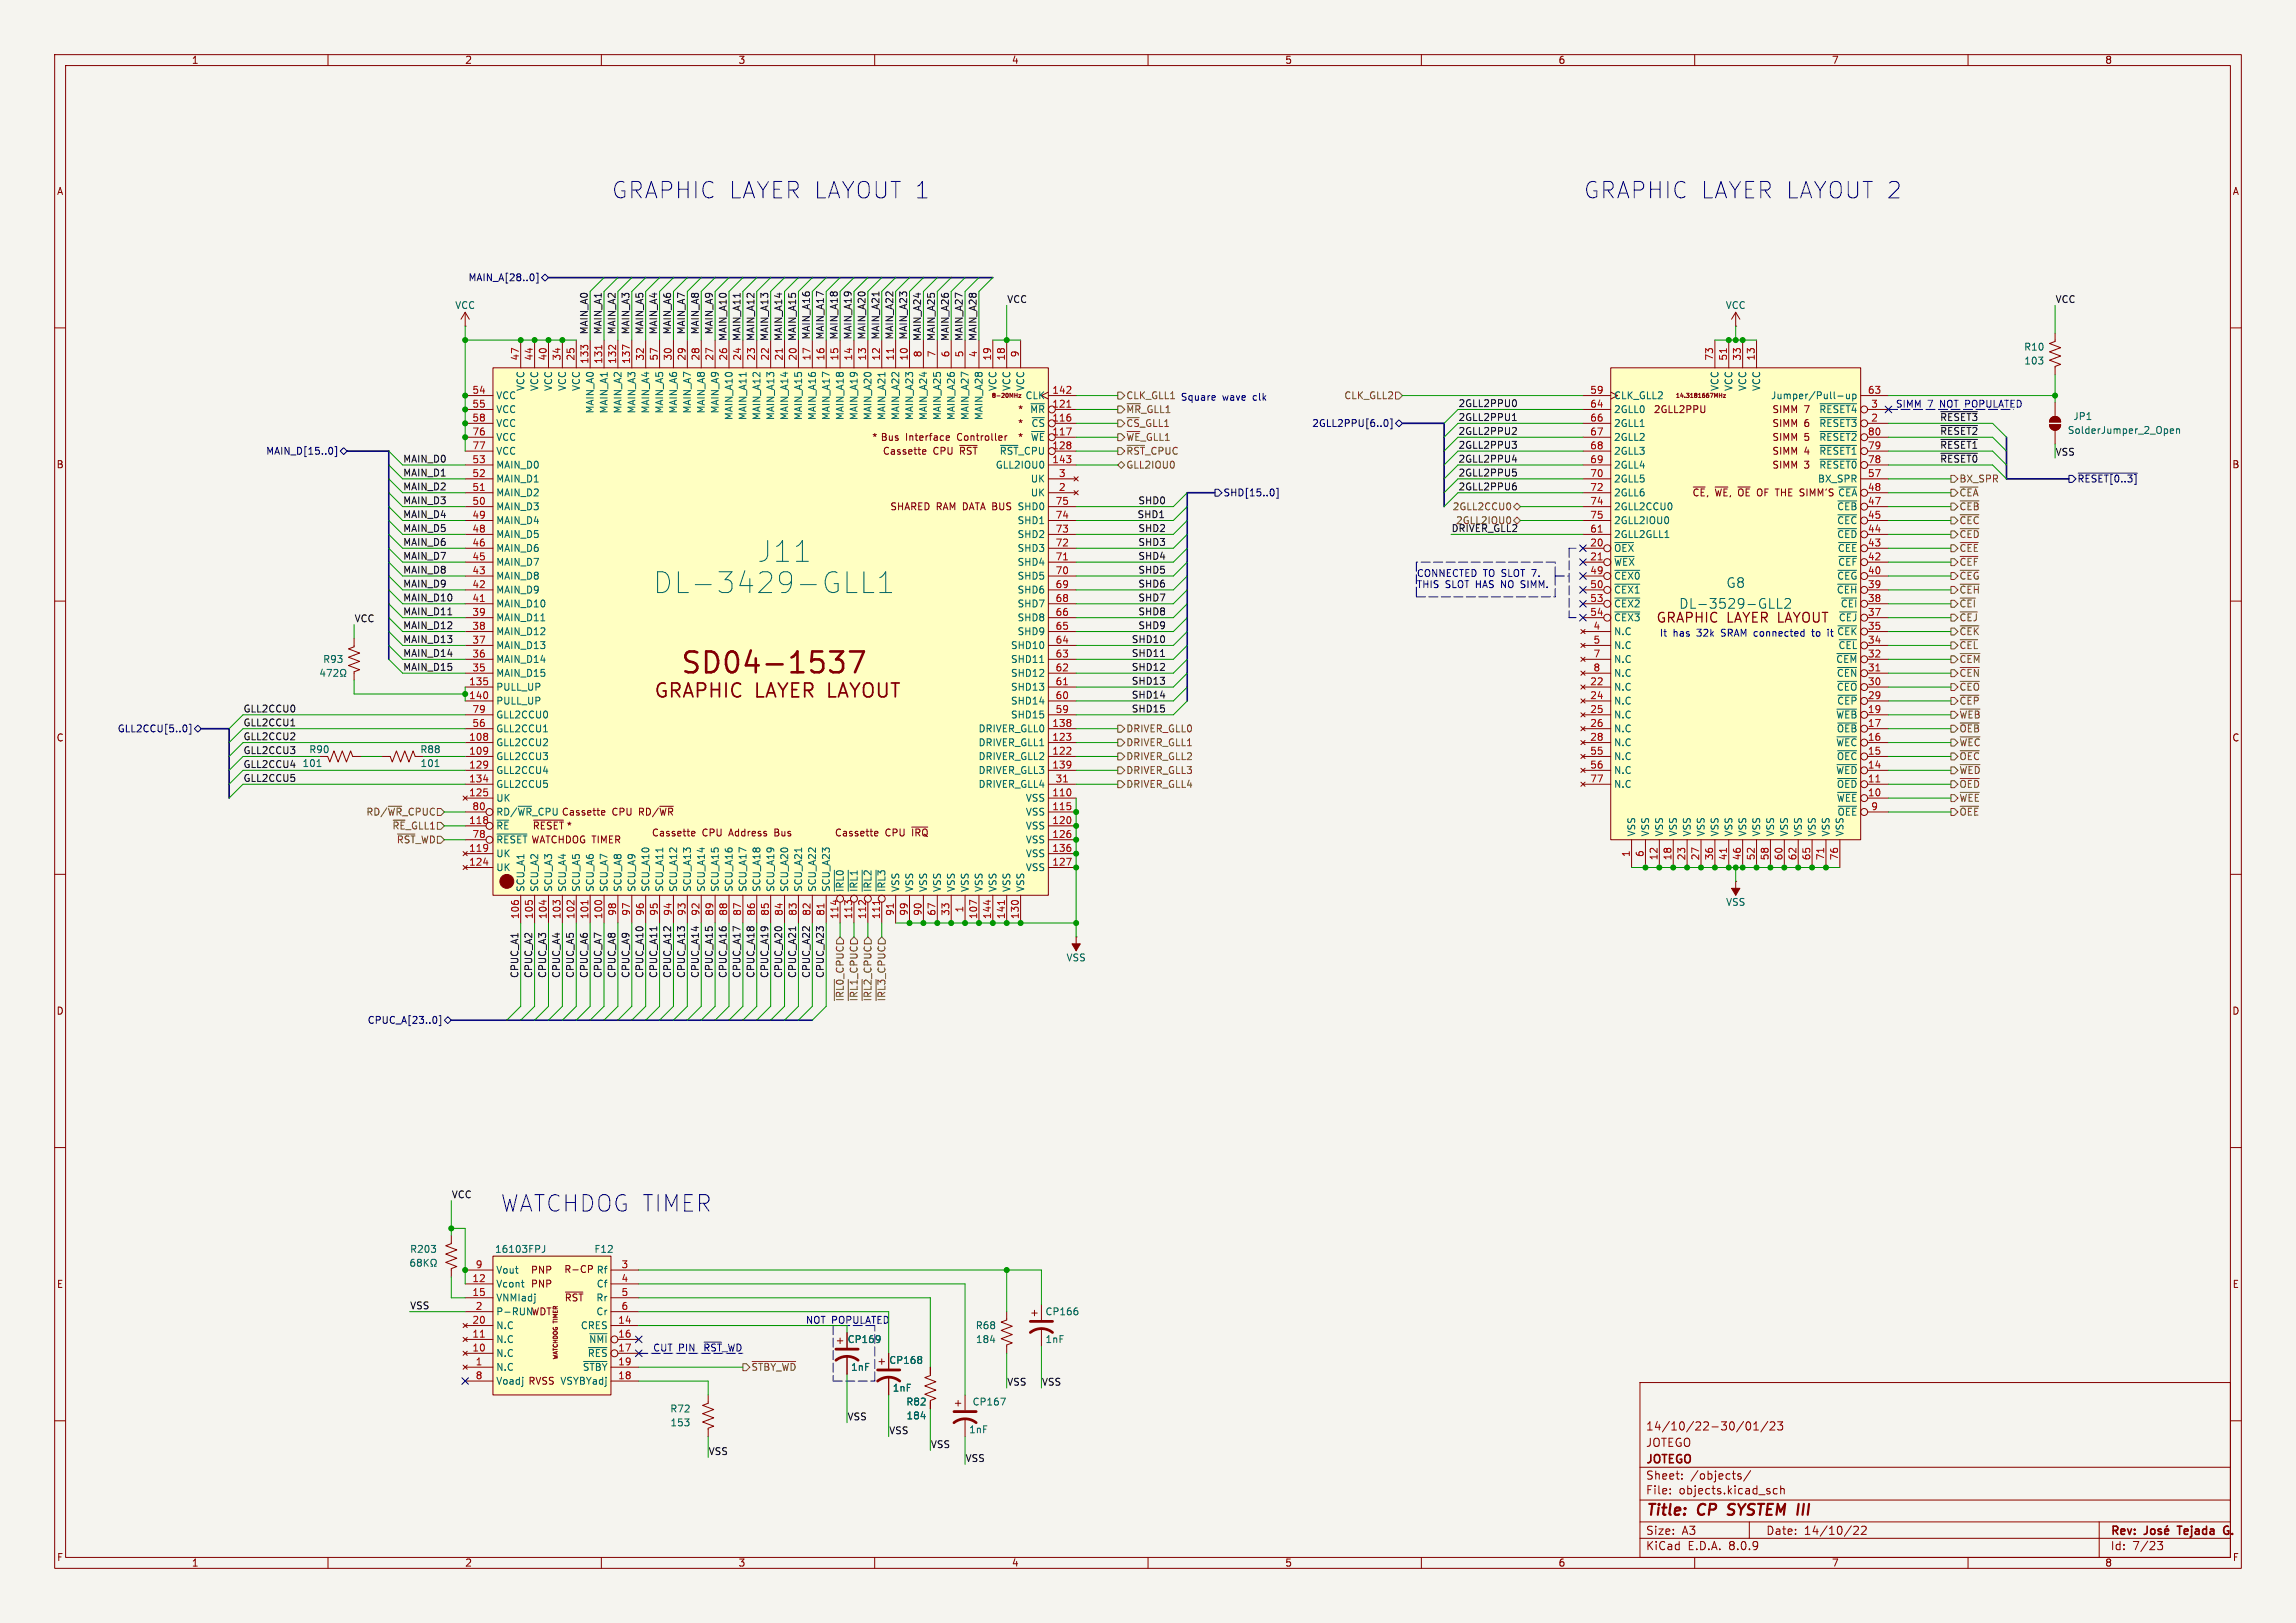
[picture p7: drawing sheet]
<svg xmlns="http://www.w3.org/2000/svg" width="420mm" height="297mm" viewBox="0 0 420 297" stroke-linecap="round" stroke-linejoin="round" font-family="sans-serif">
<defs><g id="words">
<g font-size="5.3" fill="#006464">
<text x="138.6" y="103.1">J11</text>
<text x="119.5" y="108.8">DL-3429-GLL1</text>
</g>
<text font-size="5.3" fill="#840000" x="124.3" y="123.9">SD04-1537</text>
<g font-size="4.2" fill="#0000c2">
<text x="111.8" y="36.6">GRAPHIC LAYER LAYOUT 1</text>
<text x="289.6" y="36.6">GRAPHIC LAYER LAYOUT 2</text>
<text x="91.4" y="222">WATCHDOG TIMER</text>
</g>
<text font-size="3.5" fill="#840000" x="119.5" y="128.1">GRAPHIC LAYER LAYOUT</text>
<g font-size="2.8" fill="#840000">
<text x="301" y="277.9">Title:</text>
<text x="310.6" y="277.9">CP</text>
<text x="317" y="277.9">SYSTEM III</text>
</g>
<g font-size="2.5" fill="#006464">
<text x="315.7" y="107.8">G8</text>
<text x="307.1" y="111.6">DL-3529-GLL2</text>
</g>
<text font-size="2.5" fill="#840000" x="302.9" y="114.3">GRAPHIC LAYER LAYOUT</text>
<g font-size="2.1" fill="#840000">
<text x="301" y="262">14/10/22-30/01/23</text>
<text x="301" y="268.2">JOTEGO</text>
<text x="301" y="265">JOTEGO</text>
<text x="301" y="273.7">File:</text>
<text x="301" y="271">Sheet:</text>
<text x="307.1" y="273.7">objects.kicad_sch</text>
<text x="309.2" y="271">/objects/</text>
<text x="301" y="281.1">Size:</text>
<text x="307.6" y="281.1">A3</text>
<text x="323" y="281.1">Date:</text>
<text x="330" y="281.1">14/10/22</text>
<text x="386" y="281.3">Rev:</text>
<text x="399.1" y="281.3">Tejada</text>
<text x="408.1" y="281.3">G.</text>
<text x="301" y="283.9">KiCad</text>
<text x="308.7" y="283.9">E.D.A.</text>
<text x="316.3" y="283.9">8.0.9</text>
<text x="386" y="283.9">Id:</text>
<text x="390.1" y="283.9">7/23</text>
</g>
<g font-size="1.8" fill="#840000">
<text x="35" y="11.9">1</text>
<text x="85" y="11.9">2</text>
<text x="135" y="11.9">3</text>
<text x="185" y="11.9">4</text>
<text x="235" y="11.9">5</text>
<text x="285" y="11.9">6</text>
<text x="335" y="11.9">7</text>
<text x="385" y="11.9">8</text>
<text x="10.3" y="35.9">A</text>
<text x="408.3" y="35.9">A</text>
<text x="186.1" y="75.8">*</text>
<text x="302.4" y="75.8">2GLL2PPU</text>
<text x="324.1" y="75.8">SIMM</text>
<text x="330" y="75.8">7</text>
<text x="159.4" y="80.9">* Bus</text>
<text x="161.4" y="83.4">Cassette</text>
<text x="165.6" y="80.9">Interface</text>
<text x="170.7" y="83.4">CPU</text>
<text x="175.2" y="80.9">Controller</text>
<text x="175.7" y="83.4">~{RST}</text>
<text x="186.1" y="80.9">*</text>
<text x="186.1" y="78.3">*</text>
<text x="324.1" y="83.4">SIMM</text>
<text x="324.1" y="80.9">SIMM</text>
<text x="324.1" y="78.3">SIMM</text>
<text x="330" y="83.4">4</text>
<text x="330" y="80.9">5</text>
<text x="330" y="78.3">6</text>
<text x="10.3" y="85.9">B</text>
<text x="324.1" y="86">SIMM</text>
<text x="330" y="86">3</text>
<text x="408.2" y="85.9">B</text>
<text x="309.5" y="91">~{CE},</text>
<text x="313.7" y="91">~{WE},</text>
<text x="318.1" y="91">~{OE}</text>
<text x="10.3" y="135.9">C</text>
<text x="408.2" y="135.9">C</text>
<text x="102.7" y="149.5">Cassette</text>
<text x="112" y="149.5">CPU</text>
<text x="117" y="149.5">RD/~{WR}</text>
<text x="97.1" y="154.5">WATCHDOG TIMER</text>
<text x="97.3" y="152">~{RESET}</text>
<text x="103.5" y="152">*</text>
<text x="119.1" y="153.3">Cassette</text>
<text x="128.4" y="153.3">CPU</text>
<text x="133.5" y="153.3">Address</text>
<text x="142" y="153.3">Bus</text>
<text x="152.6" y="153.3">Cassette</text>
<text x="161.9" y="153.3">CPU</text>
<text x="167" y="153.3">~{IRQ}</text>
<text x="10.3" y="185.9">D</text>
<text x="408.2" y="185.9">D</text>
<text x="97" y="233.3">PNP</text>
<text x="103.1" y="233.2">R-CP</text>
<text x="10.3" y="235.9">E</text>
<text x="97" y="235.8">PNP</text>
<text x="408.3" y="235.9">E</text>
<text x="10.3" y="285.9">F</text>
<text x="35" y="286.9">1</text>
<text x="85" y="286.9">2</text>
<text x="135" y="286.9">3</text>
<text x="185" y="286.9">4</text>
<text x="235" y="286.9">5</text>
<text x="285" y="286.9">6</text>
<text x="335" y="286.9">7</text>
<text x="385" y="286.9">8</text>
<text x="408.3" y="285.9">F</text>
</g>
<g font-size="1.8" fill="#000084">
<text x="85.6" y="51.7">MAIN_A[28..0]</text>
<text x="48.6" y="83.4">MAIN_D[15..0]</text>
<text x="239.9" y="78.3">2GLL2PPU[6..0]</text>
<text x="379.9" y="88.5">~{RESET[0..3]}</text>
<text x="223.7" y="91">SHD[15..0]</text>
<text x="21.4" y="134.2">GLL2CCU[5..0]</text>
<text x="67.2" y="187.6">CPUC_A[23..0]</text>
</g>
<g font-size="1.8" fill="#006464">
<text x="83.2" y="56.7">VCC</text>
<text x="315.6" y="56.7">VCC</text>
<text x="370.2" y="64.4">R10</text>
<text x="96.1" y="71.6" transform="rotate(-90 96.1 71.6)">VCC</text>
<text x="98.7" y="71.6" transform="rotate(-90 98.7 71.6)">VCC</text>
<text x="101.2" y="71.6" transform="rotate(-90 101.2 71.6)">VCC</text>
<text x="103.7" y="71.6" transform="rotate(-90 103.7 71.6)">VCC</text>
<text x="106.3" y="71.6" transform="rotate(-90 106.3 71.6)">VCC</text>
<text x="182.5" y="71.6" transform="rotate(-90 182.5 71.6)">VCC</text>
<text x="185" y="71.6" transform="rotate(-90 185 71.6)">VCC</text>
<text x="187.6" y="71.6" transform="rotate(-90 187.6 71.6)">VCC</text>
<text x="314.6" y="71.6" transform="rotate(-90 314.6 71.6)">VCC</text>
<text x="317.1" y="71.6" transform="rotate(-90 317.1 71.6)">VCC</text>
<text x="319.6" y="71.6" transform="rotate(-90 319.6 71.6)">VCC</text>
<text x="322.2" y="71.6" transform="rotate(-90 322.2 71.6)">VCC</text>
<text x="370.2" y="66.9">103</text>
<text x="90.7" y="73.3">VCC</text>
<text x="90.7" y="75.8">VCC</text>
<text x="108.8" y="75.8" transform="rotate(-90 108.8 75.8)">MAIN_A0</text>
<text x="111.4" y="75.8" transform="rotate(-90 111.4 75.8)">MAIN_A1</text>
<text x="113.9" y="75.8" transform="rotate(-90 113.9 75.8)">MAIN_A2</text>
<text x="116.4" y="75.8" transform="rotate(-90 116.4 75.8)">MAIN_A3</text>
<text x="119" y="75.8" transform="rotate(-90 119 75.8)">MAIN_A4</text>
<text x="121.5" y="75.8" transform="rotate(-90 121.5 75.8)">MAIN_A5</text>
<text x="124.1" y="75.8" transform="rotate(-90 124.1 75.8)">MAIN_A6</text>
<text x="126.6" y="75.8" transform="rotate(-90 126.6 75.8)">MAIN_A7</text>
<text x="129.1" y="75.8" transform="rotate(-90 129.1 75.8)">MAIN_A8</text>
<text x="131.7" y="75.8" transform="rotate(-90 131.7 75.8)">MAIN_A9</text>
<text x="134.2" y="77" transform="rotate(-90 134.2 77)">MAIN_A10</text>
<text x="136.8" y="77" transform="rotate(-90 136.8 77)">MAIN_A11</text>
<text x="139.3" y="77" transform="rotate(-90 139.3 77)">MAIN_A12</text>
<text x="141.8" y="77" transform="rotate(-90 141.8 77)">MAIN_A13</text>
<text x="144.4" y="77" transform="rotate(-90 144.4 77)">MAIN_A14</text>
<text x="146.9" y="77" transform="rotate(-90 146.9 77)">MAIN_A15</text>
<text x="149.5" y="77" transform="rotate(-90 149.5 77)">MAIN_A16</text>
<text x="152" y="77" transform="rotate(-90 152 77)">MAIN_A17</text>
<text x="154.5" y="77" transform="rotate(-90 154.5 77)">MAIN_A18</text>
<text x="157.1" y="77" transform="rotate(-90 157.1 77)">MAIN_A19</text>
<text x="159.6" y="77" transform="rotate(-90 159.6 77)">MAIN_A20</text>
<text x="162.2" y="77" transform="rotate(-90 162.2 77)">MAIN_A21</text>
<text x="164.7" y="77" transform="rotate(-90 164.7 77)">MAIN_A22</text>
<text x="167.2" y="77" transform="rotate(-90 167.2 77)">MAIN_A23</text>
<text x="169.8" y="77" transform="rotate(-90 169.8 77)">MAIN_A24</text>
<text x="172.3" y="77" transform="rotate(-90 172.3 77)">MAIN_A25</text>
<text x="174.9" y="77" transform="rotate(-90 174.9 77)">MAIN_A26</text>
<text x="177.4" y="77" transform="rotate(-90 177.4 77)">MAIN_A27</text>
<text x="179.9" y="77" transform="rotate(-90 179.9 77)">MAIN_A28</text>
<text x="187.5" y="73.3">CLK</text>
<text x="188.3" y="75.8">~{MR}</text>
<text x="295.1" y="73.3">CLK_GLL2</text>
<text x="295.1" y="75.8">2GLL0</text>
<text x="323.9" y="73.3">Jumper/Pull-up</text>
<text x="332.7" y="75.8">~{RESET4}</text>
<text x="379.2" y="77.1">JP1</text>
<text x="90.7" y="78.3">VCC</text>
<text x="90.7" y="80.9">VCC</text>
<text x="90.7" y="83.4">VCC</text>
<text x="182.8" y="83.4">~{RST}_CPU</text>
<text x="188.5" y="80.9">~{WE}</text>
<text x="188.6" y="78.3">~{CS}</text>
<text x="295.1" y="78.3">2GLL1</text>
<text x="295.1" y="80.9">2GLL2</text>
<text x="295.1" y="83.4">2GLL3</text>
<text x="332.7" y="78.3">~{RESET3}</text>
<text x="332.7" y="83.4">~{RESET1}</text>
<text x="332.7" y="80.9">~{RESET2}</text>
<text x="378.1" y="79.6">SolderJumper_2_Open</text>
<text x="90.7" y="88.5">MAIN_D1</text>
<text x="90.7" y="86">MAIN_D0</text>
<text x="182" y="86">GLL2IOU0</text>
<text x="188.5" y="88.5">UK</text>
<text x="295.1" y="86">2GLL4</text>
<text x="295.1" y="88.5">2GLL5</text>
<text x="332.5" y="88.5">BX_SPR</text>
<text x="332.7" y="86">~{RESET0}</text>
<text x="90.7" y="93.6">MAIN_D3</text>
<text x="90.7" y="91">MAIN_D2</text>
<text x="162.8" y="93.6">SHARED RAM DATA BUS SHD0</text>
<text x="188.5" y="91">UK</text>
<text x="295.1" y="91">2GLL6</text>
<text x="295.1" y="93.6">2GLL2CCU0</text>
<text x="321.8" y="91">OF THE SIMM'S~{CEA}</text>
<text x="336" y="93.6">~{CEB}</text>
<text x="90.7" y="101.2">MAIN_D6</text>
<text x="90.7" y="98.7">MAIN_D5</text>
<text x="90.7" y="96.1">MAIN_D4</text>
<text x="186" y="101.2">SHD3</text>
<text x="186" y="98.7">SHD2</text>
<text x="186" y="96.1">SHD1</text>
<text x="295.1" y="101.2">~{OEX}</text>
<text x="295.1" y="98.7">2GLL2GLL1</text>
<text x="295.1" y="96.1">2GLL2IOU0</text>
<text x="336" y="98.7">~{CED}</text>
<text x="336" y="96.1">~{CEC}</text>
<text x="336.1" y="101.2">~{CEE}</text>
<text x="90.7" y="106.3">MAIN_D8</text>
<text x="90.7" y="103.7">MAIN_D7</text>
<text x="186" y="106.3">SHD5</text>
<text x="186" y="103.7">SHD4</text>
<text x="295.1" y="103.7">~{WEX}</text>
<text x="295.1" y="106.3">~{CEX0}</text>
<text x="336" y="106.3">~{CEG}</text>
<text x="336.1" y="103.7">~{CEF}</text>
<text x="90.7" y="113.9">MAIN_D11</text>
<text x="90.7" y="111.4">MAIN_D10</text>
<text x="90.7" y="108.8">MAIN_D9</text>
<text x="186" y="113.9">SHD8</text>
<text x="186" y="111.4">SHD7</text>
<text x="186" y="108.8">SHD6</text>
<text x="295.1" y="108.8">~{CEX1}</text>
<text x="295.1" y="111.4">~{CEX2}</text>
<text x="295.1" y="113.9">~{CEX3}</text>
<text x="335.9" y="108.8">~{CEH}</text>
<text x="336.3" y="113.9">~{CEJ}</text>
<text x="336.6" y="111.4">~{CEI}</text>
<text x="90.7" y="119">MAIN_D13</text>
<text x="90.7" y="116.4">MAIN_D12</text>
<text x="184.8" y="119">SHD10</text>
<text x="186" y="116.4">SHD9</text>
<text x="295.1" y="116.4">N.C</text>
<text x="295.1" y="119">N.C</text>
<text x="336.2" y="119">~{CEL}</text>
<text x="59" y="121.5">R93</text>
<text x="90.7" y="124.1">MAIN_D15</text>
<text x="90.7" y="121.5">MAIN_D14</text>
<text x="184.8" y="124.1">SHD12</text>
<text x="184.8" y="121.5">SHD11</text>
<text x="295.1" y="121.5">N.C</text>
<text x="295.1" y="124.1">N.C</text>
<text x="335.8" y="121.5">~{CEM}</text>
<text x="335.9" y="124.1">~{CEN}</text>
<text x="90.7" y="126.6">PULL_UP</text>
<text x="90.7" y="129.1">PULL_UP</text>
<text x="90.7" y="131.7">GLL2CCU0</text>
<text x="184.8" y="131.7">SHD15</text>
<text x="184.8" y="129.1">SHD14</text>
<text x="184.8" y="126.6">SHD13</text>
<text x="295.1" y="126.6">N.C</text>
<text x="295.1" y="129.1">N.C</text>
<text x="295.1" y="131.7">N.C</text>
<text x="335.8" y="131.7">~{WEB}</text>
<text x="335.9" y="126.6">~{CEO}</text>
<text x="336" y="129.1">~{CEP}</text>
<text x="90.7" y="136.8">GLL2CCU2</text>
<text x="90.7" y="134.2">GLL2CCU1</text>
<text x="178.9" y="136.8">DRIVER_GLL1</text>
<text x="178.9" y="134.2">DRIVER_GLL0</text>
<text x="295.1" y="134.2">N.C</text>
<text x="295.1" y="136.8">N.C</text>
<text x="335.8" y="136.8">~{WEC}</text>
<text x="335.9" y="134.2">~{OEB}</text>
<text x="55.2" y="140.6">101</text>
<text x="56.5" y="138">R90</text>
<text x="76.8" y="138">R88</text>
<text x="76.8" y="140.6">101</text>
<text x="90.7" y="139.3">GLL2CCU3</text>
<text x="90.7" y="141.8">GLL2CCU4</text>
<text x="178.9" y="139.3">DRIVER_GLL2</text>
<text x="178.9" y="141.8">DRIVER_GLL3</text>
<text x="295.1" y="139.3">N.C</text>
<text x="295.1" y="141.8">N.C</text>
<text x="335.8" y="141.8">~{WED}</text>
<text x="335.9" y="139.3">~{OEC}</text>
<text x="90.7" y="146.9">UK</text>
<text x="90.7" y="144.4">GLL2CCU5</text>
<text x="90.7" y="149.5">RD/~{WR}_CPU</text>
<text x="178.9" y="144.4">DRIVER_GLL4</text>
<text x="187.6" y="146.9">VSS</text>
<text x="187.6" y="149.5">VSS</text>
<text x="295.1" y="144.4">N.C</text>
<text x="335.9" y="144.4">~{OED}</text>
<text x="335.9" y="146.9">~{WEE}</text>
<text x="336" y="149.5">~{OEE}</text>
<text x="90.7" y="152">~{RE}</text>
<text x="90.7" y="154.5">~{RESET}</text>
<text x="187.6" y="152">VSS</text>
<text x="187.6" y="154.5">VSS</text>
<text x="299.3" y="153.2" transform="rotate(-90 299.3 153.2)">VSS</text>
<text x="301.9" y="153.2" transform="rotate(-90 301.9 153.2)">VSS</text>
<text x="304.4" y="153.2" transform="rotate(-90 304.4 153.2)">VSS</text>
<text x="306.9" y="153.2" transform="rotate(-90 306.9 153.2)">VSS</text>
<text x="309.5" y="153.2" transform="rotate(-90 309.5 153.2)">VSS</text>
<text x="312" y="153.2" transform="rotate(-90 312 153.2)">VSS</text>
<text x="314.6" y="153.2" transform="rotate(-90 314.6 153.2)">VSS</text>
<text x="317.1" y="153.2" transform="rotate(-90 317.1 153.2)">VSS</text>
<text x="319.6" y="153.2" transform="rotate(-90 319.6 153.2)">VSS</text>
<text x="322.2" y="153.2" transform="rotate(-90 322.2 153.2)">VSS</text>
<text x="324.7" y="153.2" transform="rotate(-90 324.7 153.2)">VSS</text>
<text x="327.3" y="153.2" transform="rotate(-90 327.3 153.2)">VSS</text>
<text x="329.8" y="153.2" transform="rotate(-90 329.8 153.2)">VSS</text>
<text x="332.3" y="153.2" transform="rotate(-90 332.3 153.2)">VSS</text>
<text x="334.9" y="153.2" transform="rotate(-90 334.9 153.2)">VSS</text>
<text x="337.4" y="153.2" transform="rotate(-90 337.4 153.2)">VSS</text>
<text x="90.7" y="157.1">UK</text>
<text x="90.7" y="159.6">UK</text>
<text x="187.6" y="159.6">VSS</text>
<text x="187.6" y="157.1">VSS</text>
<text x="96.1" y="163.3" transform="rotate(-90 96.1 163.3)">SCU_A1</text>
<text x="98.7" y="163.3" transform="rotate(-90 98.7 163.3)">SCU_A2</text>
<text x="101.2" y="163.3" transform="rotate(-90 101.2 163.3)">SCU_A3</text>
<text x="103.7" y="163.3" transform="rotate(-90 103.7 163.3)">SCU_A4</text>
<text x="106.3" y="163.3" transform="rotate(-90 106.3 163.3)">SCU_A5</text>
<text x="108.8" y="163.3" transform="rotate(-90 108.8 163.3)">SCU_A6</text>
<text x="111.4" y="163.3" transform="rotate(-90 111.4 163.3)">SCU_A7</text>
<text x="113.9" y="163.3" transform="rotate(-90 113.9 163.3)">SCU_A8</text>
<text x="116.4" y="163.3" transform="rotate(-90 116.4 163.3)">SCU_A9</text>
<text x="119" y="163.3" transform="rotate(-90 119 163.3)">SCU_A10</text>
<text x="121.5" y="163.3" transform="rotate(-90 121.5 163.3)">SCU_A11</text>
<text x="124.1" y="163.3" transform="rotate(-90 124.1 163.3)">SCU_A12</text>
<text x="126.6" y="163.3" transform="rotate(-90 126.6 163.3)">SCU_A13</text>
<text x="129.1" y="163.3" transform="rotate(-90 129.1 163.3)">SCU_A14</text>
<text x="131.7" y="163.3" transform="rotate(-90 131.7 163.3)">SCU_A15</text>
<text x="134.2" y="163.3" transform="rotate(-90 134.2 163.3)">SCU_A16</text>
<text x="136.8" y="163.3" transform="rotate(-90 136.8 163.3)">SCU_A17</text>
<text x="139.3" y="163.3" transform="rotate(-90 139.3 163.3)">SCU_A18</text>
<text x="141.8" y="163.3" transform="rotate(-90 141.8 163.3)">SCU_A19</text>
<text x="144.4" y="163.3" transform="rotate(-90 144.4 163.3)">SCU_A20</text>
<text x="146.9" y="163.3" transform="rotate(-90 146.9 163.3)">SCU_A21</text>
<text x="149.5" y="163.3" transform="rotate(-90 149.5 163.3)">SCU_A22</text>
<text x="152" y="163.3" transform="rotate(-90 152 163.3)">SCU_A23</text>
<text x="154.5" y="163.3" transform="rotate(-90 154.5 163.3)">~{IRL0}</text>
<text x="157.1" y="163.3" transform="rotate(-90 157.1 163.3)">~{IRL1}</text>
<text x="159.6" y="163.3" transform="rotate(-90 159.6 163.3)">~{IRL2}</text>
<text x="162.2" y="163.3" transform="rotate(-90 162.2 163.3)">~{IRL3}</text>
<text x="164.7" y="163.3" transform="rotate(-90 164.7 163.3)">VSS</text>
<text x="167.2" y="163.3" transform="rotate(-90 167.2 163.3)">VSS</text>
<text x="169.8" y="163.3" transform="rotate(-90 169.8 163.3)">VSS</text>
<text x="172.3" y="163.3" transform="rotate(-90 172.3 163.3)">VSS</text>
<text x="174.9" y="163.3" transform="rotate(-90 174.9 163.3)">VSS</text>
<text x="177.4" y="163.3" transform="rotate(-90 177.4 163.3)">VSS</text>
<text x="179.9" y="163.3" transform="rotate(-90 179.9 163.3)">VSS</text>
<text x="182.5" y="163.3" transform="rotate(-90 182.5 163.3)">VSS</text>
<text x="185" y="163.3" transform="rotate(-90 185 163.3)">VSS</text>
<text x="187.6" y="163.3" transform="rotate(-90 187.6 163.3)">VSS</text>
<text x="315.6" y="166">VSS</text>
<text x="195" y="176.1">VSS</text>
<text x="74.9" y="229.5">R203</text>
<text x="90.5" y="229.5">16103FPJ</text>
<text x="90.7" y="233.3">Vout</text>
<text x="108.6" y="229.5">F12</text>
<text x="109.1" y="233.3">Rf</text>
<text x="90.7" y="235.8">Vcont</text>
<text x="90.7" y="238.4">VNMIadj</text>
<text x="103.2" y="238.4">~{RST}Rr</text>
<text x="109.1" y="235.8">Cf</text>
<text x="90.7" y="246">N.C</text>
<text x="90.7" y="240.9">P-RUN WDT</text>
<text x="90.7" y="243.4">N.C</text>
<text x="106.2" y="243.4">CRES</text>
<text x="107.7" y="246">~{NMI}</text>
<text x="109" y="240.9">Cr</text>
<text x="154.9" y="246">CP169</text>
<text x="178.4" y="243.4">R68</text>
<text x="178.4" y="246">184</text>
<text x="191.1" y="240.9">CP166</text>
<text x="191.1" y="246">1nF</text>
<text x="90.7" y="251.1">N.C</text>
<text x="90.7" y="248.5">N.C</text>
<text x="106.5" y="251.1">~{STBY}</text>
<text x="107.4" y="248.5">~{RES}</text>
<text x="155.6" y="251.1">1nF</text>
<text x="162.6" y="249.8">CP168</text>
<text x="90.7" y="253.6">Voadj</text>
<text x="96.6" y="253.6">RVSS VSYBYadj</text>
<text x="163.2" y="254.9">1nF</text>
<text x="165.7" y="257.4">R82</text>
<text x="177.8" y="257.4">CP167</text>
<text x="122.5" y="258.7">R72</text>
<text x="122.5" y="261.2">153</text>
<text x="165.7" y="259.9">184</text>
<text x="177.2" y="262.5">1nF</text>
</g>
<g font-size="1.8" fill="#0f0f0f">
<text x="184.1" y="55.5">VCC</text>
<text x="375.9" y="55.5">VCC</text>
<text x="107.6" y="61.3" transform="rotate(-90 107.6 61.3)">MAIN_A0</text>
<text x="110.1" y="61.3" transform="rotate(-90 110.1 61.3)">MAIN_A1</text>
<text x="112.7" y="61.3" transform="rotate(-90 112.7 61.3)">MAIN_A2</text>
<text x="115.2" y="61.3" transform="rotate(-90 115.2 61.3)">MAIN_A3</text>
<text x="117.8" y="61.3" transform="rotate(-90 117.8 61.3)">MAIN_A5</text>
<text x="120.3" y="61.3" transform="rotate(-90 120.3 61.3)">MAIN_A4</text>
<text x="122.8" y="61.3" transform="rotate(-90 122.8 61.3)">MAIN_A6</text>
<text x="125.4" y="61.3" transform="rotate(-90 125.4 61.3)">MAIN_A7</text>
<text x="127.9" y="61.3" transform="rotate(-90 127.9 61.3)">MAIN_A8</text>
<text x="130.5" y="61.3" transform="rotate(-90 130.5 61.3)">MAIN_A9</text>
<text x="133" y="62.5" transform="rotate(-90 133 62.5)">MAIN_A10</text>
<text x="135.5" y="62.5" transform="rotate(-90 135.5 62.5)">MAIN_A11</text>
<text x="138.1" y="62.5" transform="rotate(-90 138.1 62.5)">MAIN_A12</text>
<text x="140.6" y="62.5" transform="rotate(-90 140.6 62.5)">MAIN_A13</text>
<text x="143.2" y="62.5" transform="rotate(-90 143.2 62.5)">MAIN_A14</text>
<text x="145.7" y="62.5" transform="rotate(-90 145.7 62.5)">MAIN_A15</text>
<text x="148.2" y="62.2" transform="rotate(-90 148.2 62.2)">MAIN_A16</text>
<text x="150.8" y="62.2" transform="rotate(-90 150.8 62.2)">MAIN_A17</text>
<text x="153.3" y="62.2" transform="rotate(-90 153.3 62.2)">MAIN_A18</text>
<text x="155.9" y="62.2" transform="rotate(-90 155.9 62.2)">MAIN_A19</text>
<text x="158.4" y="62.2" transform="rotate(-90 158.4 62.2)">MAIN_A20</text>
<text x="160.9" y="62.2" transform="rotate(-90 160.9 62.2)">MAIN_A21</text>
<text x="163.5" y="62.2" transform="rotate(-90 163.5 62.2)">MAIN_A22</text>
<text x="166" y="62.2" transform="rotate(-90 166 62.2)">MAIN_A23</text>
<text x="168.6" y="62.5" transform="rotate(-90 168.6 62.5)">MAIN_A24</text>
<text x="171.1" y="62.5" transform="rotate(-90 171.1 62.5)">MAIN_A25</text>
<text x="173.6" y="62.5" transform="rotate(-90 173.6 62.5)">MAIN_A26</text>
<text x="176.2" y="62.5" transform="rotate(-90 176.2 62.5)">MAIN_A27</text>
<text x="178.7" y="62.5" transform="rotate(-90 178.7 62.5)">MAIN_A28</text>
<text x="266.7" y="77.1">2GLL2PPU1</text>
<text x="266.7" y="74.6">2GLL2PPU0</text>
<text x="354.8" y="77.1">~{RESET3}</text>
<text x="266.7" y="82.2">2GLL2PPU3</text>
<text x="266.7" y="79.7">2GLL2PPU2</text>
<text x="354.8" y="82.2">~{RESET1}</text>
<text x="354.8" y="79.7">~{RESET2}</text>
<text x="375.9" y="83.5">VSS</text>
<text x="73.7" y="89.8">MAIN_D2</text>
<text x="73.7" y="87.3">MAIN_D1</text>
<text x="73.7" y="84.7">MAIN_D0</text>
<text x="266.7" y="89.8">2GLL2PPU6</text>
<text x="266.7" y="84.7">2GLL2PPU4</text>
<text x="266.7" y="87.3">2GLL2PPU5</text>
<text x="354.8" y="84.7">~{RESET0}</text>
<text x="73.7" y="94.9">MAIN_D4</text>
<text x="73.7" y="92.4">MAIN_D3</text>
<text x="208" y="94.9">SHD1</text>
<text x="208.1" y="92.4">SHD0</text>
<text x="73.7" y="100">MAIN_D6</text>
<text x="73.7" y="97.4">MAIN_D5</text>
<text x="208.1" y="97.4">SHD2</text>
<text x="208.1" y="100">SHD3</text>
<text x="265.4" y="97.4">DRIVER_GLL2</text>
<text x="266.2" y="96.1">2GLL2IOU0</text>
<text x="73.7" y="102.5">MAIN_D7</text>
<text x="73.7" y="107.6">MAIN_D9</text>
<text x="73.7" y="105.1">MAIN_D8</text>
<text x="208.1" y="107.6">SHD6</text>
<text x="208.1" y="105.1">SHD5</text>
<text x="208.1" y="102.5">SHD4</text>
<text x="64.8" y="114">VCC</text>
<text x="73.7" y="112.7">MAIN_D11</text>
<text x="73.7" y="110.1">MAIN_D10</text>
<text x="208.1" y="112.7">SHD8</text>
<text x="208.1" y="110.1">SHD7</text>
<text x="73.7" y="115.2">MAIN_D12</text>
<text x="73.7" y="117.8">MAIN_D13</text>
<text x="206.9" y="117.8">SHD10</text>
<text x="208.1" y="115.2">SHD9</text>
<text x="73.7" y="120.3">MAIN_D14</text>
<text x="73.7" y="122.8">MAIN_D15</text>
<text x="206.9" y="125.4">SHD13</text>
<text x="206.9" y="122.8">SHD12</text>
<text x="206.9" y="120.3">SHD11</text>
<text x="44.4" y="130.5">GLL2CCU0</text>
<text x="206.9" y="127.9">SHD14</text>
<text x="206.9" y="130.5">SHD15</text>
<text x="44.4" y="133">GLL2CCU1</text>
<text x="44.4" y="135.5">GLL2CCU2</text>
<text x="44.4" y="143.2">GLL2CCU5</text>
<text x="44.4" y="138.1">GLL2CCU3</text>
<text x="44.4" y="140.6">GLL2CCU4</text>
<text x="94.9" y="179.1" transform="rotate(-90 94.9 179.1)">CPUC_A1</text>
<text x="97.4" y="179.1" transform="rotate(-90 97.4 179.1)">CPUC_A2</text>
<text x="100" y="179.1" transform="rotate(-90 100 179.1)">CPUC_A3</text>
<text x="102.5" y="179.1" transform="rotate(-90 102.5 179.1)">CPUC_A4</text>
<text x="105.1" y="179.1" transform="rotate(-90 105.1 179.1)">CPUC_A5</text>
<text x="107.6" y="179.1" transform="rotate(-90 107.6 179.1)">CPUC_A6</text>
<text x="110.1" y="179.1" transform="rotate(-90 110.1 179.1)">CPUC_A7</text>
<text x="112.7" y="179.1" transform="rotate(-90 112.7 179.1)">CPUC_A8</text>
<text x="115.2" y="179.1" transform="rotate(-90 115.2 179.1)">CPUC_A9</text>
<text x="117.8" y="179.1" transform="rotate(-90 117.8 179.1)">CPUC_A10</text>
<text x="120.3" y="179.1" transform="rotate(-90 120.3 179.1)">CPUC_A11</text>
<text x="122.8" y="179.1" transform="rotate(-90 122.8 179.1)">CPUC_A12</text>
<text x="125.4" y="179.1" transform="rotate(-90 125.4 179.1)">CPUC_A13</text>
<text x="127.9" y="179.1" transform="rotate(-90 127.9 179.1)">CPUC_A14</text>
<text x="130.5" y="179.1" transform="rotate(-90 130.5 179.1)">CPUC_A15</text>
<text x="133" y="179.1" transform="rotate(-90 133 179.1)">CPUC_A16</text>
<text x="135.5" y="179.1" transform="rotate(-90 135.5 179.1)">CPUC_A17</text>
<text x="138.1" y="179.1" transform="rotate(-90 138.1 179.1)">CPUC_A18</text>
<text x="140.6" y="179.1" transform="rotate(-90 140.6 179.1)">CPUC_A19</text>
<text x="143.2" y="179.1" transform="rotate(-90 143.2 179.1)">CPUC_A20</text>
<text x="145.7" y="179.1" transform="rotate(-90 145.7 179.1)">CPUC_A21</text>
<text x="148.2" y="179.1" transform="rotate(-90 148.2 179.1)">CPUC_A22</text>
<text x="150.8" y="179.1" transform="rotate(-90 150.8 179.1)">CPUC_A23</text>
<text x="82.5" y="219.4">VCC</text>
<text x="74.9" y="239.7">VSS</text>
<text x="184.1" y="253.7">VSS</text>
<text x="190.5" y="253.7">VSS</text>
<text x="154.9" y="260">VSS</text>
<text x="162.6" y="262.5">VSS</text>
<text x="129.5" y="266.4">VSS</text>
<text x="170.2" y="265.1">VSS</text>
<text x="176.5" y="267.6">VSS</text>
</g>
<g font-size="1.8" fill="#a90000">
<text x="168.7" y="65.5" transform="rotate(-90 168.7 65.5)">8</text>
<text x="171.2" y="65.5" transform="rotate(-90 171.2 65.5)">7</text>
<text x="173.7" y="65.5" transform="rotate(-90 173.7 65.5)">6</text>
<text x="176.3" y="65.5" transform="rotate(-90 176.3 65.5)">5</text>
<text x="178.8" y="65.5" transform="rotate(-90 178.8 65.5)">4</text>
<text x="186.4" y="65.5" transform="rotate(-90 186.4 65.5)">9</text>
<text x="95" y="66.1" transform="rotate(-90 95 66.1)">47</text>
<text x="97.5" y="66.1" transform="rotate(-90 97.5 66.1)">44</text>
<text x="100.1" y="66.1" transform="rotate(-90 100.1 66.1)">40</text>
<text x="102.6" y="66.1" transform="rotate(-90 102.6 66.1)">34</text>
<text x="105.2" y="66.1" transform="rotate(-90 105.2 66.1)">25</text>
<text x="107.7" y="66.7" transform="rotate(-90 107.7 66.7)">133</text>
<text x="110.2" y="66.7" transform="rotate(-90 110.2 66.7)">131</text>
<text x="112.8" y="66.7" transform="rotate(-90 112.8 66.7)">132</text>
<text x="115.3" y="66.7" transform="rotate(-90 115.3 66.7)">137</text>
<text x="117.9" y="66.1" transform="rotate(-90 117.9 66.1)">32</text>
<text x="120.4" y="66.1" transform="rotate(-90 120.4 66.1)">57</text>
<text x="122.9" y="66.1" transform="rotate(-90 122.9 66.1)">30</text>
<text x="125.5" y="66.1" transform="rotate(-90 125.5 66.1)">29</text>
<text x="128" y="66.1" transform="rotate(-90 128 66.1)">28</text>
<text x="130.6" y="66.1" transform="rotate(-90 130.6 66.1)">27</text>
<text x="133.1" y="66.1" transform="rotate(-90 133.1 66.1)">26</text>
<text x="135.6" y="66.1" transform="rotate(-90 135.6 66.1)">24</text>
<text x="138.2" y="66.1" transform="rotate(-90 138.2 66.1)">23</text>
<text x="140.7" y="66.1" transform="rotate(-90 140.7 66.1)">22</text>
<text x="143.3" y="66.1" transform="rotate(-90 143.3 66.1)">21</text>
<text x="145.8" y="66.1" transform="rotate(-90 145.8 66.1)">20</text>
<text x="148.3" y="66.1" transform="rotate(-90 148.3 66.1)">17</text>
<text x="150.9" y="66.1" transform="rotate(-90 150.9 66.1)">16</text>
<text x="153.4" y="66.1" transform="rotate(-90 153.4 66.1)">15</text>
<text x="156" y="66.1" transform="rotate(-90 156 66.1)">14</text>
<text x="158.5" y="66.1" transform="rotate(-90 158.5 66.1)">13</text>
<text x="161" y="66.1" transform="rotate(-90 161 66.1)">12</text>
<text x="163.6" y="66.1" transform="rotate(-90 163.6 66.1)">11</text>
<text x="166.1" y="66.1" transform="rotate(-90 166.1 66.1)">10</text>
<text x="181.4" y="66.1" transform="rotate(-90 181.4 66.1)">19</text>
<text x="183.9" y="66.1" transform="rotate(-90 183.9 66.1)">18</text>
<text x="313.4" y="66.1" transform="rotate(-90 313.4 66.1)">73</text>
<text x="316" y="66.1" transform="rotate(-90 316 66.1)">51</text>
<text x="318.5" y="66.1" transform="rotate(-90 318.5 66.1)">33</text>
<text x="321.1" y="66.1" transform="rotate(-90 321.1 66.1)">13</text>
<text x="86.3" y="72.1">54</text>
<text x="86.3" y="74.7">55</text>
<text x="86.3" y="77.2">58</text>
<text x="192.4" y="77.2">116</text>
<text x="192.4" y="74.7">121</text>
<text x="192.4" y="72.1">142</text>
<text x="290.8" y="72.1">59</text>
<text x="290.8" y="74.7">64</text>
<text x="290.8" y="77.2">66</text>
<text x="341.6" y="72.1">63</text>
<text x="342.2" y="77.2">2</text>
<text x="342.2" y="74.7">3</text>
<text x="86.3" y="79.8">76</text>
<text x="86.3" y="82.3">77</text>
<text x="192.4" y="79.8">117</text>
<text x="192.4" y="82.3">128</text>
<text x="290.8" y="79.8">67</text>
<text x="290.8" y="82.3">68</text>
<text x="341.6" y="82.3">79</text>
<text x="341.6" y="79.8">80</text>
<text x="86.3" y="89.9">51</text>
<text x="86.3" y="87.4">52</text>
<text x="86.3" y="84.8">53</text>
<text x="192.4" y="84.8">143</text>
<text x="193.6" y="89.9">2</text>
<text x="193.6" y="87.4">3</text>
<text x="290.8" y="84.8">69</text>
<text x="290.8" y="87.4">70</text>
<text x="290.8" y="89.9">72</text>
<text x="341.6" y="89.9">48</text>
<text x="341.6" y="87.4">57</text>
<text x="341.6" y="84.8">78</text>
<text x="86.3" y="95">49</text>
<text x="86.3" y="92.5">50</text>
<text x="193" y="95">74</text>
<text x="193" y="92.5">75</text>
<text x="290.8" y="92.5">74</text>
<text x="290.8" y="95">75</text>
<text x="341.6" y="95">45</text>
<text x="341.6" y="92.5">47</text>
<text x="86.3" y="100.1">46</text>
<text x="86.3" y="97.5">48</text>
<text x="193" y="100.1">72</text>
<text x="193" y="97.5">73</text>
<text x="290.8" y="100.1">20</text>
<text x="290.8" y="97.5">61</text>
<text x="341.6" y="100.1">43</text>
<text x="341.6" y="97.5">44</text>
<text x="86.3" y="107.7">42</text>
<text x="86.3" y="105.2">43</text>
<text x="86.3" y="102.6">45</text>
<text x="193" y="107.7">69</text>
<text x="193" y="105.2">70</text>
<text x="193" y="102.6">71</text>
<text x="290.8" y="102.6">21</text>
<text x="290.8" y="105.2">49</text>
<text x="290.8" y="107.7">50</text>
<text x="341.6" y="107.7">39</text>
<text x="341.6" y="105.2">40</text>
<text x="341.6" y="102.6">42</text>
<text x="86.3" y="112.8">39</text>
<text x="86.3" y="110.2">41</text>
<text x="193" y="112.8">66</text>
<text x="193" y="110.2">68</text>
<text x="290.8" y="110.2">53</text>
<text x="290.8" y="112.8">54</text>
<text x="341.6" y="112.8">37</text>
<text x="341.6" y="110.2">38</text>
<text x="86.3" y="117.9">37</text>
<text x="86.3" y="115.3">38</text>
<text x="193" y="117.9">64</text>
<text x="193" y="115.3">65</text>
<text x="291.4" y="115.3">4</text>
<text x="291.4" y="117.9">5</text>
<text x="341.6" y="117.9">34</text>
<text x="341.6" y="115.3">35</text>
<text x="85.7" y="125.5">135</text>
<text x="86.3" y="122.9">35</text>
<text x="86.3" y="120.4">36</text>
<text x="193" y="125.5">61</text>
<text x="193" y="122.9">62</text>
<text x="193" y="120.4">63</text>
<text x="290.8" y="125.5">22</text>
<text x="291.4" y="120.4">7</text>
<text x="291.4" y="122.9">8</text>
<text x="341.6" y="125.5">30</text>
<text x="341.6" y="122.9">31</text>
<text x="341.6" y="120.4">32</text>
<text x="85.7" y="128">140</text>
<text x="86.3" y="130.6">79</text>
<text x="193" y="130.6">59</text>
<text x="193" y="128">60</text>
<text x="290.8" y="128">24</text>
<text x="290.8" y="130.6">25</text>
<text x="341.6" y="130.6">19</text>
<text x="341.6" y="128">29</text>
<text x="85.7" y="135.6">108</text>
<text x="86.3" y="133.1">56</text>
<text x="192.4" y="135.6">123</text>
<text x="192.4" y="133.1">138</text>
<text x="290.8" y="133.1">26</text>
<text x="290.8" y="135.6">28</text>
<text x="341.6" y="135.6">16</text>
<text x="341.6" y="133.1">17</text>
<text x="85.7" y="138.2">109</text>
<text x="85.7" y="140.7">129</text>
<text x="85.7" y="143.3">134</text>
<text x="192.4" y="138.2">122</text>
<text x="192.4" y="140.7">139</text>
<text x="193" y="143.3">31</text>
<text x="290.8" y="138.2">55</text>
<text x="290.8" y="140.7">56</text>
<text x="290.8" y="143.3">77</text>
<text x="341.6" y="143.3">11</text>
<text x="341.6" y="140.7">14</text>
<text x="341.6" y="138.2">15</text>
<text x="85.7" y="145.8">125</text>
<text x="86.3" y="148.3">80</text>
<text x="192.4" y="145.8">110</text>
<text x="192.4" y="148.3">115</text>
<text x="341.6" y="145.8">10</text>
<text x="342.2" y="148.3">9</text>
<text x="85.7" y="150.9">118</text>
<text x="85.7" y="156">119</text>
<text x="86.3" y="153.4">78</text>
<text x="192.4" y="150.9">120</text>
<text x="192.4" y="153.4">126</text>
<text x="192.4" y="156">136</text>
<text x="85.7" y="158.5">124</text>
<text x="192.4" y="158.5">127</text>
<text x="298.2" y="156.9" transform="rotate(-90 298.2 156.9)">1</text>
<text x="300.7" y="156.9" transform="rotate(-90 300.7 156.9)">6</text>
<text x="303.3" y="157.5" transform="rotate(-90 303.3 157.5)">12</text>
<text x="305.8" y="157.5" transform="rotate(-90 305.8 157.5)">18</text>
<text x="308.4" y="157.5" transform="rotate(-90 308.4 157.5)">23</text>
<text x="310.9" y="157.5" transform="rotate(-90 310.9 157.5)">27</text>
<text x="313.4" y="157.5" transform="rotate(-90 313.4 157.5)">36</text>
<text x="316" y="157.5" transform="rotate(-90 316 157.5)">41</text>
<text x="318.5" y="157.5" transform="rotate(-90 318.5 157.5)">46</text>
<text x="321.1" y="157.5" transform="rotate(-90 321.1 157.5)">52</text>
<text x="323.6" y="157.5" transform="rotate(-90 323.6 157.5)">58</text>
<text x="326.1" y="157.5" transform="rotate(-90 326.1 157.5)">60</text>
<text x="328.7" y="157.5" transform="rotate(-90 328.7 157.5)">62</text>
<text x="331.2" y="157.5" transform="rotate(-90 331.2 157.5)">65</text>
<text x="333.8" y="157.5" transform="rotate(-90 333.8 157.5)">71</text>
<text x="336.3" y="157.5" transform="rotate(-90 336.3 157.5)">76</text>
<text x="112.8" y="167.7" transform="rotate(-90 112.8 167.7)">98</text>
<text x="115.3" y="167.7" transform="rotate(-90 115.3 167.7)">97</text>
<text x="117.9" y="167.7" transform="rotate(-90 117.9 167.7)">96</text>
<text x="120.4" y="167.7" transform="rotate(-90 120.4 167.7)">95</text>
<text x="122.9" y="167.7" transform="rotate(-90 122.9 167.7)">94</text>
<text x="125.5" y="167.7" transform="rotate(-90 125.5 167.7)">93</text>
<text x="128" y="167.7" transform="rotate(-90 128 167.7)">92</text>
<text x="130.6" y="167.7" transform="rotate(-90 130.6 167.7)">89</text>
<text x="133.1" y="167.7" transform="rotate(-90 133.1 167.7)">88</text>
<text x="135.6" y="167.7" transform="rotate(-90 135.6 167.7)">87</text>
<text x="138.2" y="167.7" transform="rotate(-90 138.2 167.7)">86</text>
<text x="140.7" y="167.7" transform="rotate(-90 140.7 167.7)">85</text>
<text x="143.3" y="167.7" transform="rotate(-90 143.3 167.7)">84</text>
<text x="145.8" y="167.7" transform="rotate(-90 145.8 167.7)">83</text>
<text x="148.3" y="167.7" transform="rotate(-90 148.3 167.7)">82</text>
<text x="150.9" y="167.7" transform="rotate(-90 150.9 167.7)">81</text>
<text x="163.6" y="167.7" transform="rotate(-90 163.6 167.7)">91</text>
<text x="166.1" y="167.7" transform="rotate(-90 166.1 167.7)">99</text>
<text x="168.7" y="167.7" transform="rotate(-90 168.7 167.7)">90</text>
<text x="171.2" y="167.7" transform="rotate(-90 171.2 167.7)">67</text>
<text x="173.7" y="167.7" transform="rotate(-90 173.7 167.7)">33</text>
<text x="176.3" y="167.1" transform="rotate(-90 176.3 167.1)">1</text>
<text x="95" y="168.3" transform="rotate(-90 95 168.3)">106</text>
<text x="97.5" y="168.3" transform="rotate(-90 97.5 168.3)">105</text>
<text x="100.1" y="168.3" transform="rotate(-90 100.1 168.3)">104</text>
<text x="102.6" y="168.3" transform="rotate(-90 102.6 168.3)">103</text>
<text x="105.2" y="168.3" transform="rotate(-90 105.2 168.3)">102</text>
<text x="107.7" y="168.3" transform="rotate(-90 107.7 168.3)">101</text>
<text x="110.2" y="168.3" transform="rotate(-90 110.2 168.3)">100</text>
<text x="153.4" y="168.3" transform="rotate(-90 153.4 168.3)">114</text>
<text x="156" y="168.3" transform="rotate(-90 156 168.3)">113</text>
<text x="158.5" y="168.3" transform="rotate(-90 158.5 168.3)">112</text>
<text x="161" y="168.3" transform="rotate(-90 161 168.3)">111</text>
<text x="178.8" y="168.3" transform="rotate(-90 178.8 168.3)">107</text>
<text x="181.4" y="168.3" transform="rotate(-90 181.4 168.3)">144</text>
<text x="183.9" y="168.3" transform="rotate(-90 183.9 168.3)">141</text>
<text x="186.4" y="168.3" transform="rotate(-90 186.4 168.3)">130</text>
<text x="86.9" y="232.2">9</text>
<text x="113.6" y="232.2">3</text>
<text x="86.3" y="234.7">12</text>
<text x="86.3" y="237.2">15</text>
<text x="86.9" y="239.8">2</text>
<text x="113.6" y="234.7">4</text>
<text x="113.6" y="237.2">5</text>
<text x="113.6" y="239.8">6</text>
<text x="86.3" y="244.9">11</text>
<text x="86.3" y="242.3">20</text>
<text x="113" y="242.3">14</text>
<text x="113" y="244.9">16</text>
<text x="86.3" y="247.4">10</text>
<text x="86.9" y="249.9">1</text>
<text x="113" y="247.4">17</text>
<text x="113" y="249.9">19</text>
<text x="86.9" y="252.5">8</text>
<text x="113" y="252.5">18</text>
</g>
<g font-size="1.8" fill="#725600">
<text x="205.9" y="75.8">~{MR}_GLL1</text>
<text x="245.8" y="73.3">CLK_GLL2</text>
<text x="205.9" y="78.3">~{CS}_GLL1</text>
<text x="205.9" y="83.4">~{RST}_CPUC</text>
<text x="205.9" y="80.9">~{WE}_GLL1</text>
<text x="205.9" y="86">GLL2IOU0</text>
<text x="358.3" y="88.5">BX_SPR</text>
<text x="265.6" y="93.6">2GLL2CCU0</text>
<text x="358.3" y="93.6">~{CEB}</text>
<text x="358.3" y="91">~{CEA}</text>
<text x="358.3" y="98.7">~{CED}</text>
<text x="358.3" y="101.2">~{CEE}</text>
<text x="358.3" y="96.1">~{CEC}</text>
<text x="358.3" y="106.3">~{CEG}</text>
<text x="358.3" y="103.7">~{CEF}</text>
<text x="358.3" y="108.8">~{CEH}</text>
<text x="358.3" y="111.4">~{CEI}</text>
<text x="358.3" y="113.9">~{CEJ}</text>
<text x="358.3" y="116.4">~{CEK}</text>
<text x="358.3" y="119">~{CEL}</text>
<text x="358.3" y="124.1">~{CEN}</text>
<text x="358.3" y="121.5">~{CEM}</text>
<text x="358.3" y="129.1">~{CEP}</text>
<text x="358.3" y="126.6">~{CEO}</text>
<text x="358.3" y="131.7">~{WEB}</text>
<text x="205.9" y="134.2">DRIVER_GLL0</text>
<text x="205.9" y="136.8">DRIVER_GLL1</text>
<text x="358.3" y="136.8">~{WEC}</text>
<text x="358.3" y="134.2">~{OEB}</text>
<text x="205.9" y="141.8">DRIVER_GLL3</text>
<text x="205.9" y="139.3">DRIVER_GLL2</text>
<text x="358.3" y="141.8">~{WED}</text>
<text x="358.3" y="139.3">~{OEC}</text>
<text x="66.9" y="149.5">RD/~{WR}_CPUC</text>
<text x="205.9" y="144.4">DRIVER_GLL4</text>
<text x="358.3" y="146.9">~{WEE}</text>
<text x="358.3" y="149.5">~{OEE}</text>
<text x="358.3" y="144.4">~{OED}</text>
<text x="71.7" y="152">~{RE}_GLL1</text>
<text x="72.5" y="154.5">~{RST}_WD</text>
<text x="154.5" y="183.3" transform="rotate(-90 154.5 183.3)">~{IRL0}_CPUC</text>
<text x="157.1" y="183.3" transform="rotate(-90 157.1 183.3)">~{IRL1}_CPUC</text>
<text x="159.6" y="183.3" transform="rotate(-90 159.6 183.3)">~{IRL2}_CPUC</text>
<text x="162.2" y="183.3" transform="rotate(-90 162.2 183.3)">~{IRL3}_CPUC</text>
<text x="137.4" y="251.1">~{STBY_WD}</text>
</g>
<g font-size="1.8" fill="#0000c2">
<text x="205.9" y="73.3">CLK_GLL1 Square</text>
<text x="223.6" y="73.4">wave</text>
<text x="229.3" y="73.4">clk</text>
<text x="346.7" y="74.7">SIMM</text>
<text x="352.6" y="74.7">7</text>
<text x="355" y="74.7">NOT POPULATED</text>
<text x="259.1" y="105.7">CONNECTED TO SLOT 7.</text>
<text x="259.1" y="107.7">THIS</text>
<text x="264.4" y="107.7">SLOT HAS NO SIMM.</text>
<text x="303.5" y="116.6">It</text>
<text x="306" y="116.6">has</text>
<text x="310.5" y="116.6">32k</text>
<text x="315.1" y="116.6">SRAM connected</text>
<text x="332.2" y="116.6">to</text>
<text x="335.2" y="116.6">it~{CEK}</text>
<text x="147.3" y="242.3">NOT POPULATED</text>
<text x="119.4" y="247.4">CUT PIN</text>
<text x="128.6" y="247.4">~{RST}_WD</text>
</g>
<g font-size="1.1" fill="#840000">
<text x="181.4" y="72.9">8-20MHz</text>
<text x="306.5" y="72.9">14.3181667MHz</text>
<text x="102.1" y="248.8" transform="rotate(-90 102.1 248.8)">WATCHDOG TIMER</text>
</g>
</g></defs>
<path d="M0 0h420v297h-420z" fill="#f5f4ef" stroke="#f5f4ef" stroke-width=".18"/>
<g fill="none" stroke="#840000" stroke-width=".18">
<path d="M10 10h400v277h-400zM12 12h396v273h-396zM60 10v2M110 10v2M160 10v2M210 10v2M260 10v2M310 10v2M360 10v2M317.5 59.7h.1M317.5 57.2v2.5M317.5 57.2l-.8 1.2"/>
<path d="M317.5 57.2l.8 1.2M10 60h2M374.9 77.7h2a1.02 1.02 0 0 1-1 1 1.02 1.02 0 0 1-1-1zM375.2 76.5a1.02 1.02 0 0 1 1.1-.2 1.02 1.02 0 0 1 .6 .9h-2zM375.9 73.7v2.5M375.9 78.7v2.6M408 60h2M10 110h2M408 110h2M10 160h2M408 160h2M196.8 171.5h.1"/>
<path d="M196.8 171.5v2.5M317.5 161.3h.1M317.5 161.3v2.5M10 210h2M408 210h2M129.5 255.3v1.5l-1 .4 2.1 .7-2.1 .8 2.1 .8-2.1 .7 2.1 .8-1.1 .4v1.5M160.8 249.2h1M161.3 248.7v1M162.6 247.6v2.8M162.6 252v3.3M170.2 250.2v1.5l-1 .4 2 .8-2 .7 2 .8-2 .7 2 .8-1 .4v1.5M184.1 240v1.6l-1 .3 2.1 .8-2.1 .8 2.1 .7-2.1 .8 2.1 .7-1.1 .4v1.5"/>
<path d="M300 253h108v32h-108zM10 260h2M300 278.5h108M300 274.5h108M300 268.5h108M305.5 273.2v.2M305.5 272.5v.1M307.7 270.5v.2M307.7 269.8v.1M318.4 269.8l-.3-.1-.2 .2v.2l.5 .2v.3h-.5M318.9 260.1l-1.2 1.9M319.5 260.3l.2-.1a.8 .8 0 0 1 .6 .7 .8 .8 0 0 1-.6 .8l-.2-.2-.1-.4z"/>
<path d="M320 278.5v3M320.2 269.1l-1.3 1.9M320.8 261.7h.9M320.8 260.6l.4-.4v1.5M323.4 260.1l-1.3 1.9M323.8 260.3l.6-.1 .2 .1 .1 .3-1 1.1h1M325.1 272.5l-.4-.1-.3 .3v.4l.1 .2h.6M325.2 260.2h.9l-.5 .6 .4 .1v.6l-.2 .2h-.4l-.2-.2M325.7 272.5l.2-.1 .4 .1 .1 .9M325.7 271.9v1.5M339.1 279.4l.6-.1 .2 .1v.3l-.9 1.1h.9M340.5 279.4l.6-.1 .2 .1 .1 .3-1 1.1h1"/>
<path d="M384 278.5v6.5M408 260h2M60 285v2M110 285v2M160 285v2M210 285v2M260 285v2M300 281.5h108M310 285v2M360 285v2M394.7 282.1h.9l-.5 .6 .4 .1v.6l-.2 .2-.6-.1"/>
</g>
<path d="M392.8 279.3v1.1a.48 .48 0 0 1-.6 .4M393.5 279.9l.4-.1 .3 .3v.4l-.3 .3-.4-.1-.1-.2v-.4zM395.3 279.9l-.3-.1-.2 .2v.2l.5 .2v.3h-.5M396.5 279.2l-.2 .2M398.3 279.3h.8M407.5 279.3a.75 .75 0 0 0-.7 .7 .75 .75 0 0 0 .6 .8l.2-.1M396 280.3l.7-.2-.1-.2-.4-.1-.2 .2v.7h.6M407.4 280.1h.3" fill="none" stroke="#840000" stroke-width=".3"/>
<path d="M316 277.1l.3 .1M316.3 275.4l-.1 .2 .1 .4" fill="none" stroke="#840000" stroke-width=".4"/>
<path d="M397 78.9l.6-.1-.1-.3h-.3l-.2 .2 .1 .6h.4M398.1 78.6l.2-.1h.3l.1 .8M398.1 78.5v.8M168.5 248.3l.1 .2-.1 .2M168.5 248.8l.1 .2-.1 .4M168.5 259.2h.8M181.2 245.3h.8" fill="none" stroke="#006464" stroke-width=".18"/>
<g fill="#840000" stroke="#840000" stroke-width=".18">
<path d="M316.7 162.6h1.6l-.8 1.2z"/>
<path d="M374.9 77.7h2a1.02 1.02 0 0 1-1 1 1.02 1.02 0 0 1-1-1z"/>
<path d="M375.2 76.5a1.02 1.02 0 0 1 1.1-.2 1.02 1.02 0 0 1 .6 .9h-2z"/>
<path d="M196.1 172.7h1.5l-.8 1.3z"/>
</g>
<path d="M160.5 252.7a3.3 3.3 0 0 1 4.1 0M160.5 250.7h4.1" fill="none" stroke="#840000" stroke-width=".51"/>
<path d="M90.2 229.9h21.6v25.4h-21.6z" fill="#ffffc2"/>
<g fill="none" stroke="#840000" stroke-width=".18">
<path d="M82.5 226.1v1.5l-1 .4 2.1 .7-2.1 .8 2.1 .8-2.1 .7 2.1 .8-1.1 .4v1.5M85.1 234.9h5.1M85.1 237.5h5.1M85.1 232.4h5.1M90.2 229.9h21.6v25.4h-21.6zM103.4 236.4h3.2M107.6 231.6h.5l.3 .2-.2 .4-.6 .1M111.8 234.9h5M111.8 237.5h5M111.8 232.4h5M84.7 249.8l.8 .8M84.7 247.3l.8 .7"/>
<path d="M84.7 244.7l.8 .8M84.7 242.2l.8 .8M85.1 250.2h5.1M85.1 247.6h5.1M85.1 245.1h5.1M85.1 242.6h5.1M85.1 252.7h5.1M85.1 240h5.1M85.5 249.8l-.8 .8M85.5 247.3l-.8 .7M85.5 244.7l-.8 .8M85.5 242.2l-.8 .8"/>
<path d="M111.8 250.2h5M111.8 242.6h5M111.8 252.7h5M111.8 240h5M113 247.6h3.8M113 245.1h3.8M174.8 256.8h1M175.3 256.3v1M176.5 255.3v2.8M176.5 259.6v3.3"/>
</g>
<path d="M87.9 244.7h.7" fill="none" stroke="#a90000" stroke-width=".18"/>
<g fill="none" stroke="#006464" stroke-width=".18">
<path d="M75.7 230.4l-.3 .1a.86 .86 0 0 0 0 1.2l.4-.1 .1-.4-.3-.3h-.2l-.3 .3M76.6 231l-.2-.2 .2-.4h.2l.3 .3-.3 .3M76.6 231l-.2 .2v.4l.2 .1h.4l.1-.2v-.3l-.3-.2M76.6 231h.2M77.6 230.4v1.3M77.8 231l.5 .7M78.3 230.4l-.7 .8M78.8 231.7h.3v-.2a.54 .54 0 0 1-.2-.8 .54 .54 0 0 1 .7-.2 .58 .58 0 0 1-.1 1v.2h.3M95.4 234.7h.5M95.7 235.5h.2M99.6 227.9v1.1l-.4 .2M106.7 249.1h4.3"/>
<path d="M107.7 246.6h3.3M107.9 244.1h3.1M183.1 255.8h.8l-.5 1.3"/>
</g>
<path d="M174.5 258.3h4.1M174.5 260.3a3.3 3.3 0 0 1 4.1 0" fill="none" stroke="#840000" stroke-width=".51"/>
<path d="M90.2 67.3h101.6v96.5h-101.6z" fill="#ffffc2"/>
<g fill="none" stroke="#840000" stroke-width=".18">
<path d="M85.1 77.5h5.1M85.1 74.9h5.1M85.1 72.4h5.1M90.2 67.3h101.6v96.5h-101.6zM95.2 62.2v5.1M97.8 62.2v5.1M100.3 62.2v5.1M102.9 62.2v5.1M105.4 62.2v5.1M107.9 62.2v5.1M110.5 62.2v5.1M113 62.2v5.1"/>
<path d="M115.6 62.2v5.1M118.1 62.2v5.1M120.6 62.2v5.1M123.2 62.2v5.1M125.7 62.2v5.1M128.3 62.2v5.1M130.8 62.2v5.1M133.3 62.2v5.1M135.9 62.2v5.1M138.4 62.2v5.1M141 62.2v5.1M143.5 62.2v5.1"/>
<path d="M146 62.2v5.1M148.6 62.2v5.1M151.1 62.2v5.1M153.7 62.2v5.1M156.2 62.2v5.1M158.7 62.2v5.1M161.3 62.2v5.1M163.8 62.2v5.1M166.4 62.2v5.1M168.9 62.2v5.1M171.4 62.2v5.1M174 62.2v5.1"/>
<path d="M176.5 62.2v5.1M179.1 62.2v5.1M181.6 62.2v5.1M183.8 79.7v.9M184.1 62.2v5.1M184.2 79.7l-.4 .3M185.6 72.3h.5M186.1 72v.7M186.7 62.2v5.1M186.7 72.2l-.4 .5h.4M191.8 71.8l-1.3 .6 1.3 .6M191.8 72.4h5"/>
<path d="M193 77.5h3.8M193 74.9h3.8M85.1 80h5.1M85.1 82.6h5.1M85.1 85.1h5.1M85.1 90.2h5.1M85.1 87.6h5.1M85.1 97.8h5.1M85.1 95.3h5.1M85.1 92.7h5.1M168.8 83.1h.5M168.8 82.3h.4l.2 .3-.6 .1"/>
<path d="M173.1 80.2l.6-.2-.1-.2-.3-.1-.2 .2v.6h.5M175.5 81.5h3.2M191.8 85.1h5M191.8 90.2h5M191.8 87.6h5M191.8 97.8h5M191.8 95.3h5M191.8 92.7h5M193 80h3.8M193 82.6h3.8M196.5 89.8l.7 .8M196.5 87.2l.7 .8"/>
<path d="M197.2 89.8l-.7 .8M197.2 87.2l-.7 .8M85.1 118.1h5.1M85.1 115.6h5.1M85.1 113h5.1M85.1 110.5h5.1M85.1 108h5.1M85.1 105.4h5.1M85.1 102.9h5.1M85.1 100.3h5.1M191.8 118.1h5M191.8 115.6h5"/>
<path d="M191.8 113h5M191.8 110.5h5M191.8 108h5M191.8 105.4h5M191.8 102.9h5M191.8 100.3h5M59.9 138.4l.4 1 .8-2 .7 2 .8-2 .8 2 .7-2 .4 1h1.5M69.8 138.4h1.6l.4 1 .7-2 .8 2 .7-2 .8 2 .8-2 .3 1h1.6M85.1 135.9h5.1M85.1 138.4h5.1M85.1 125.7h5.1M85.1 133.4h5.1"/>
<path d="M85.1 128.3h5.1M85.1 123.2h5.1M85.1 120.7h5.1M85.1 130.8h5.1M191.8 135.9h5M191.8 138.4h5M191.8 125.7h5M191.8 133.4h5M191.8 128.3h5M191.8 123.2h5M191.8 120.7h5M191.8 130.8h5"/>
<path d="M84.7 155.8l.8 .8M84.7 158.4l.8 .7M84.7 145.7l.8 .7M85.1 146.1h5.1M85.1 148.6h3.8M85.1 151.1h3.8M85.1 156.2h5.1M85.1 158.8h5.1M85.1 153.7h3.8M85.1 141h5.1M85.1 143.5h5.1M85.5 155.8l-.8 .8"/>
<path d="M85.5 158.4l-.8 .7M85.5 145.7l-.8 .7M97.6 150.1h5.5M110.1 149.1h.5M110.1 148.4l.4-.1 .1 .3-.6 .1M126.6 152.9h.5M126.6 152.2l.3-.1 .2 .3-.6 .2M160.1 152.9h.4M160.1 152.2l.3-.1 .2 .3-.6 .2M166.8 151.4h2.9M191.8 146.1h5M191.8 148.6h5"/>
<path d="M191.8 151.1h5M191.8 156.2h5M191.8 158.8h5M191.8 153.7h5M191.8 141h5M191.8 143.5h5M95.2 163.8v5.1M97.8 163.8v5.1M100.3 163.8v5.1M102.9 163.8v5.1M105.4 163.8v5.1M107.9 163.8v5.1"/>
<path d="M110.5 163.8v5.1M113 163.8v5.1M115.6 163.8v5.1M118.1 163.8v5.1M120.6 163.8v5.1M123.2 163.8v5.1M125.7 163.8v5.1M128.3 163.8v5.1M130.8 163.8v5.1M133.3 163.8v5.1M135.9 163.8v5.1M138.4 163.8v5.1"/>
<path d="M141 163.8v5.1M143.5 163.8v5.1M146 163.8v5.1M148.6 163.8v5.1M151.1 163.8v5.1M153.7 165.1v3.8M156.2 165.1v3.8M158.7 165.1v3.8M161.3 165.1v3.8M163.8 163.8v5.1M166.4 163.8v5.1M168.9 163.8v5.1"/>
<path d="M171.4 163.8v5.1M174 163.8v5.1M176.5 163.8v5.1M179.1 163.8v5.1M181.6 163.8v5.1M184.1 163.8v5.1M186.7 163.8v5.1M189.2 239.8v1M190.5 238.8v2.8M153.2 245.4h1M153.7 244.9v1M154.9 243.8v2.8"/>
<path d="M154.9 248.2v3.3M188.7 240.3h1M190.5 243.1v3.3"/>
<circle cx="89.5" cy="151.1" r=".63"/>
<circle cx="89.5" cy="153.7" r=".63"/>
<circle cx="89.5" cy="148.6" r=".63"/>
<circle cx="153.7" cy="164.5" r=".63"/>
<circle cx="156.2" cy="164.5" r=".63"/>
<circle cx="158.7" cy="164.5" r=".63"/>
<circle cx="161.3" cy="164.5" r=".63"/>
</g>
<circle cx="92.7" cy="161.3" r="1.27" fill="#840000" stroke="#840000" stroke-width=".18"/>
<path d="M151.9 119.2h2.3l-1.3 1.5a1.03 1.03 0 0 1 1.3 .7v.9l-.3 .5-.4 .2h-1.1M155.5 119.2h2.5l-1.6 3.8" fill="none" stroke="#840000" stroke-width=".48"/>
<g fill="none" stroke="#a90000" stroke-width=".18">
<path d="M110.1 63.2v.7M111.5 63.3h.4M112.6 63.2v.8M115.2 63.7l-1.3-.6v.9M143.1 63.8v.7M163.4 63.8v.7M195.1 78.3h.8l-.5 1.3M195.1 72h.8M195.2 74.5h.7M195.8 70.8v.4M87.9 89.8h.7M87.9 110.1h.7"/>
<path d="M194.6 102.5h.7M194.6 125.3h.7M195.1 138h.8M195.8 136.9v.4M88.5 157.9h.8M88.5 142.7h.8M194.6 143.1h.7M195.1 157.1h.8l-.5 1.2M99.5 164.7v.8M103.8 164.9h.5M105 164.8v.8M107.5 164.8v.7"/>
<path d="M150.7 165.4v.7M152.8 164.7v.8M157.2 164.9h.4M158.3 164.8v.8M160.9 164.8v.7M163.4 165.4v.7M178.7 165.3l-1.3-.6v.9M180.8 164.7v.8M183.7 164.8v.7"/>
</g>
<g fill="none" stroke="#006464" stroke-width=".18">
<path d="M183 81.5h3.2M98.9 113.6h.8M154.9 108.4h1.9M158 104.6v3.8h1.8M160.9 108.4h2.2M160.9 105.7l.8-.5 .3-.6v3.8M99.4 133.9h.8M190.2 121.2h.7M58 140.3h.7M79.6 140.3h.7M90.9 152.6h5.5M121.2 155.2v.7"/>
<path d="M146.6 155.2v.7M152.6 159.2v3.9M155.2 159.2v3.9M157.7 159.2v3.9M160.2 159.2v3.9M197.1 239.9l.1 .2-.1 .4M160.9 244.5l.1 .6-.2 .5M161 245l-.1 .1"/>
</g>
<path d="M152.9 248.9a3.3 3.3 0 0 1 4.1 0M152.9 246.9h4.1M188.5 243.8a3.3 3.3 0 0 1 4 0M188.5 241.8h4" fill="none" stroke="#840000" stroke-width=".51"/>
<path d="M294.6 67.3h45.8v86.4h-45.8z" fill="#ffffc2"/>
<g fill="none" stroke="#840000" stroke-width=".18">
<path d="M85.1 59.7h.1M85.1 57.2l-.8 1.2M85.1 57.2v2.5M85.1 57.2l.8 1.2M289.6 77.5h5M289.6 74.9h5M289.6 72.4h5M294.6 67.3h45.8v86.4h-45.8zM313.7 62.2v5.1M314.5 72.3h.4M314.9 72v.7M315.6 72.2l-.4 .5h.4"/>
<path d="M316.2 62.2v5.1M318.8 62.2v5.1M321.3 62.2v5.1M340.4 72.4h5M341.6 77.5h3.8M341.6 74.9h3.8M375.9 61v1.5l-1 .4 2 .7-2 .8 2 .8-2 .7 2 .8-1 .4v1.5M289.6 97.8h5M289.6 95.3h5M289.6 92.7h5M289.6 90.2h5M289.6 87.6h5"/>
<path d="M289.6 80h5M289.6 82.6h5M289.6 85.1h5M313.7 89.1h2.4M340.4 87.6h5M341.6 97.8h3.8M341.6 95.3h3.8M341.6 92.7h3.8M341.6 90.2h3.8M341.6 80h3.8M341.6 82.6h3.8M341.6 85.1h3.8"/>
<path d="M64.8 116.8v1.6l-1 .3 2 .8-2 .8 2 .7-2 .8 2 .8-1 .3v1.6M289.2 115.2l.7 .8M289.2 117.7l.7 .8M289.6 100.3h3.8M289.6 102.9h3.8M289.6 118.1h5M289.6 115.6h5M289.6 113h3.8M289.6 110.5h3.8M289.6 108h3.8M289.6 105.4h3.8M289.9 115.2l-.7 .8"/>
<path d="M289.9 117.7l-.7 .8M341.6 100.3h3.8M341.6 102.9h3.8M341.6 118.1h3.8M341.6 115.6h3.8M341.6 113h3.8M341.6 110.5h3.8M341.6 108h3.8M341.6 105.4h3.8M289.2 125.3l.7 .8M289.2 127.9l.7 .8M289.2 130.4l.7 .8"/>
<path d="M289.2 133l.7 .7M289.2 135.5l.7 .8M289.2 138l.7 .8M289.2 120.3l.7 .7M289.2 122.8l.7 .8M289.6 138.4h5M289.6 135.9h5M289.6 133.4h5M289.6 130.8h5M289.6 125.7h5M289.6 128.3h5M289.6 123.2h5"/>
<path d="M289.6 120.7h5M289.9 125.3l-.7 .8M289.9 127.9l-.7 .8M289.9 130.4l-.7 .8M289.9 133l-.7 .7M289.9 135.5l-.7 .8M289.9 138l-.7 .8M289.9 120.3l-.7 .7M289.9 122.8l-.7 .8M341.6 138.4h3.8M341.6 135.9h3.8M341.6 133.4h3.8"/>
<path d="M341.6 130.8h3.8M341.6 125.7h3.8M341.6 128.3h3.8M341.6 123.2h3.8M341.6 120.7h3.8M289.2 140.6l.7 .8M289.2 143.1l.7 .8M289.6 143.5h5M289.6 141h5M289.9 140.6l-.7 .8M289.9 143.1l-.7 .8M298.4 153.7v5.1"/>
<path d="M301 153.7v5.1M303.5 153.7v5.1M306.1 153.7v5.1M308.6 153.7v5.1M311.1 153.7v5.1M313.7 153.7v5.1M316.2 153.7v5.1M318.8 153.7v5.1M321.3 153.7v5.1M323.8 153.7v5.1M326.4 153.7v5.1M328.9 153.7v5.1"/>
<path d="M331.5 153.7v5.1M334 153.7v5.1M336.5 153.7v5.1M341.6 146.1h3.8M341.6 143.5h3.8M341.6 141h3.8M341.6 148.6h3.8M154.9 243.8v2.8M154.9 248.2v3.3M162.6 247.6v2.8M162.6 252v3.3M170.2 250.2v1.3"/>
<path d="M170.2 256.5v1.3"/>
<circle cx="294" cy="105.4" r=".63"/>
<circle cx="294" cy="107.9" r=".63"/>
<circle cx="294" cy="113" r=".63"/>
<circle cx="294" cy="100.3" r=".63"/>
<circle cx="294" cy="110.5" r=".63"/>
<circle cx="294" cy="102.9" r=".63"/>
</g>
<g fill="none" stroke="#006464" stroke-width=".18">
<path d="M300 78h.8M332.9 76.4h6.7M332.9 73.9h6.7M332.9 79h6.7M336.2 72.5h1M337.8 72.1v.8l.3 .1 .2-.2M338.3 72.1v.9M338.9 72.2l.4-.1 .2 .3-.1 .5h-.5M338.9 72.1v1.3M295.4 99.3h3.4M304.6 98.4h.7M305.1 94.7l.1 .3-.1 .7"/>
<path d="M305.8 92.3v.7M332.9 84h6.7M332.9 81.5h6.7M336.2 96.7h3.4M336.2 94.2h3.4M336.2 91.7h3.4M336.3 99.3h3.3M336.4 89.1h3.2M295.4 101.8h3.5M295.4 112h4.6M295.4 106.9h4.6M295.4 104.4h4.6"/>
<path d="M295.4 109.4h4.6M323.7 111.3h.9M325.2 109.5v1.8h.8M326.5 109.7l.3-.2 .6 .1a.48 .48 0 0 1 0 .7l-1 1h1.1M336 119.6h3.6M336.1 106.9h3.5M336.2 114.5h3.4M336.2 104.4h3.4M336.4 101.8h3.2M336.4 117.1h3.2M336.5 112h3.1M59 122.4l-.3 .9h.7"/>
<path d="M59.3 122.9v.9M59.8 122.5h.9l-.6 1.3M61.1 122.6l.5-.1 .2 .4-.8 .9h.8M62.3 123.8h.3v-.3a.54 .54 0 0 1-.3-.7 .54 .54 0 0 1 .8-.2 .58 .58 0 0 1-.1 .9v.3h.3M336 139.9h3.6M336 134.8h3.6M336 129.8h3.6M336.1 137.4h3.5M336.1 132.3h3.5M336.1 124.7h3.5M336.1 122.1h3.5M336.2 127.2h3.4"/>
<path d="M336.1 142.5h3.5M336.1 145h3.5M336.3 147.5h3.3M160.9 244.5l.1 .6-.2 .5M161 245l-.1 .1M168.5 248.3l.1 .2-.1 .2M168.5 248.8l.1 .2-.1 .4M168.5 259.2h.8"/>
</g>
<path d="M315.8 63.8v.7M292.3 97.4h.8M292.3 102.5h.8M343.1 122.8h.8M315.8 155.2v.8M333.6 155.2v.8M343.1 143.1h.8" fill="none" stroke="#a90000" stroke-width=".18"/>
<g fill="none" stroke="#725600" stroke-width=".18">
<path d="M204.5 76.8h.6l.6 .7-.6 .6h-.6zM204.5 74.3h.6l.6 .6-.6 .7h-.6zM204.5 79.4h.6l.6 .6-.6 .6h-.6zM204.5 71.8h.6l.6 .6-.6 .6h-.6zM255.3 71.8h.6l.6 .6-.6 .6h-.6zM204.5 81.9h.6l.6 .7-.6 .6h-.6zM204.5 85.1l.6-.6 .6 .6-.6 .6zM206.2 81.5h3.2M276.2 94.7l.1 .3v.6M276.3 92.3v.7M277.5 92.1l.6 .6-.6 .6-.6-.6zM277.5 94.6l.6 .7-.6 .6-.6-.6z"/>
<path d="M356.9 92.1h.6l.6 .6-.6 .6h-.6zM356.9 97.2h.6l.6 .6-.6 .6h-.6zM356.9 99.7h.6l.6 .6-.6 .7h-.6zM356.9 94.6h.6l.6 .7-.6 .6h-.6zM356.9 87h.6l.6 .6-.6 .7h-.6zM356.9 89.5h.6l.6 .7-.6 .6h-.6zM358.6 91.7h3.4M358.6 96.7h3.4M358.6 99.3h3.3M358.6 94.2h3.4M358.6 89.1h3.2M356.9 114.9h.6l.6 .7-.6 .6h-.6z"/>
<path d="M356.9 104.8h.6l.6 .6-.6 .6h-.6zM356.9 107.3h.6l.6 .7-.6 .6h-.6zM356.9 102.2h.6l.6 .7-.6 .6h-.6zM356.9 109.9h.6l.6 .6-.6 .6h-.6zM356.9 117.5h.6l.6 .6-.6 .6h-.6zM356.9 112.4h.6l.6 .6-.6 .7h-.6zM358.6 114.5h3.4M358.6 104.4h3.4M358.6 106.9h3.5M358.6 101.8h3.2M358.6 117.1h3.2M358.6 112h3.1"/>
<path d="M358.6 119.6h3.6M204.5 132.7h.6l.6 .7-.6 .6h-.6zM204.5 135.3h.6l.6 .6-.6 .6h-.6zM204.5 137.8h.6l.6 .6-.6 .7h-.6zM356.9 135.3h.6l.6 .6-.6 .6h-.6zM356.9 137.8h.6l.6 .6-.6 .7h-.6zM356.9 127.6h.6l.6 .7-.6 .6h-.6zM356.9 125.1h.6l.6 .6-.6 .7h-.6zM356.9 132.7h.6l.6 .7-.6 .6h-.6zM356.9 130.2h.6l.6 .6-.6 .6h-.6zM356.9 122.6h.6l.6 .6-.6 .6h-.6zM356.9 120h.6l.6 .7-.6 .6h-.6z"/>
<path d="M358.6 139.9h3.6M358.6 134.8h3.6M358.6 137.4h3.5M358.6 127.2h3.4M358.6 124.7h3.5M358.6 132.3h3.5M358.6 129.8h3.6M358.6 122.1h3.5M72.7 152.6h3.2M204.5 140.3h.6l.6 .7-.6 .6h-.6zM204.5 142.9h.6l.6 .6-.6 .6h-.6zM356.9 140.3h.6l.6 .7-.6 .6h-.6z"/>
<path d="M356.9 145.4h.6l.6 .7-.6 .6h-.6zM356.9 148h.6l.6 .6-.6 .6h-.6zM356.9 142.9h.6l.6 .6-.6 .6h-.6zM358.6 145h3.5M358.6 147.5h3.3M358.6 142.5h3.5M152.6 179.2v3.9M155.2 179.2v3.9M157.7 179.2v3.9M160.2 179.2v3.9M135.9 249.6h.6l.7 .6-.7 .6h-.6zM137.6 249.1h7.9"/>
</g>
<g fill="none" stroke="#000084" stroke-width=".18">
<path d="M97.6 50.2l.1 .4-.1 .7M98.1 50h.3v1.8h-.3M99.1 50.8l.6-.6 .6 .6-.6 .6zM253.3 76.9l.2-.1a.68 .68 0 0 1 .4 .6 .68 .68 0 0 1-.4 .6l-.2-.1M254.3 76.7h.3v1.8h-.3M255.3 77.5l.6-.7 .6 .7-.6 .6zM344.8 74.3l1.2 1.2M346 74.3l-1.2 1.2M60.7 81.9l.2 .4-.2 .8M61.3 81.7h.3v1.9h-.3M62.2 82.6l.7-.7 .6 .7-.6 .6zM222.2 89.5h.7l.6 .7-.6 .6h-.7z"/>
<path d="M232.8 89.5a.79 .79 0 0 1 0 1.2M233.5 89.4h.3v1.8h-.3M289 99.7l1.2 1.2M290.2 99.7l-1.2 1.2M378.5 87h.6l.6 .6-.6 .7h-.6zM380.1 86.6h10.9M289 102.3l1.2 1.2M289 104.8l1.2 1.2M289 107.3l1.2 1.3M289 109.9l1.2 1.2M289 112.4l1.2 1.2M290.2 102.3l-1.2 1.2"/>
<path d="M290.2 104.8l-1.2 1.2M290.2 107.3l-1.2 1.3M290.2 109.9l-1.2 1.2M290.2 112.4l-1.2 1.2M34 132.7l.2 .4-.2 .8M34.6 132.5h.3v1.9h-.3M35.6 133.4l.6-.7 .6 .7-.6 .6zM79.7 186.1l.2 .4-.2 .7M80.3 185.9h.3v1.8h-.3M81.3 186.7l.6-.6 .6 .6-.6 .6zM84.5 252.1l1.2 1.2M85.7 252.1l-1.2 1.2"/>
<path d="M116.2 247l1.2 1.3M116.2 244.5l1.2 1.2M117.4 247l-1.2 1.3M117.4 244.5l-1.2 1.2"/>
</g>
<g fill="none" stroke="#0f0f0f" stroke-width=".18">
<path d="M276.7 77h.7M276.9 75.9l.1-.2v1.3M277.1 73.1a.79 .79 0 0 1 0 1.3M277.1 78.2l.3 .3-.1 .3-.7 .7h.8M355 77.9h6.7M355 75.3h6.7M276.6 80.8h.8l-.4 .5M276.7 84.2h.7M276.7 85.8h.6M277 88.4h.3M277.1 88.9l.3 .2v.3l-.3 .3M277.1 81.3l.3 .2v.3l-.3 .2"/>
<path d="M277.1 86.3l.3 .3v.3l-.3 .2M277.3 83.7v.9M355 80.4h6.7M355 83h6.7M81.9 112.5h.8M53.2 132.8h.7M212.3 120.1h.7M120.1 169.6v.7M145.5 169.6v.7"/>
</g>
<path d="M222.1 72.4l.2 .3-.6 .1M222.2 73.2h-.1M331.4 115.6h.5M331.6 115.2v1.2M334.4 115.2v.1M334.4 115.6v.8M128.8 245.6h3.2" fill="none" stroke="#0000c2" stroke-width=".18"/>
<g fill="none" stroke="#0000c2" stroke-width=".18" stroke-dasharray="1.7 .6">
<path d="M345.4 74.9h22.9M259.1 109.2h25.4M259.1 102.9v6.3M284.5 105.4v3.8M284.5 102.9h-25.4M284.5 105.4v-2.5M284.5 105.4h2.5M287 100.3v12.7M287 113h1.3M288.3 100.3h-1.3M116.8 247.6h19.1M152.4 242.6v10.1"/>
<path d="M152.4 252.7h7.6M160 252.7v-10.1M160 242.6h-7.6"/>
</g>
<path d="M100.3 50.8h81.3M256.5 77.5h7.7v15.2M63.5 82.6h7.6v38.1M222.2 90.2h-5v38.1M367 80v7.6h11.5M36.8 133.4h5.1v12.7M82.5 186.7h66.1" fill="none" stroke="#000084" stroke-width=".3"/>
<g fill="none" stroke="#009600" stroke-width=".18">
<path d="M85.1 59.7v22.9M110.5 50.8l-2.6 2.5v8.9M113 50.8l-2.5 2.5v8.9M115.6 50.8l-2.6 2.5v8.9M118.1 50.8l-2.5 2.5v8.9M120.6 50.8l-2.5 2.5v8.9M123.2 50.8l-2.6 2.5v8.9M125.7 50.8l-2.5 2.5v8.9M128.3 50.8l-2.6 2.5v8.9M130.8 50.8l-2.5 2.5v8.9M133.3 50.8l-2.5 2.5v8.9M135.9 50.8l-2.6 2.5v8.9"/>
<path d="M138.4 50.8l-2.5 2.5v8.9M141 50.8l-2.6 2.5v8.9M143.5 50.8l-2.5 2.5v8.9M146 50.8l-2.5 2.5v8.9M148.6 50.8l-2.6 2.5v8.9M151.1 50.8l-2.5 2.5v8.9M153.7 50.8l-2.6 2.5v8.9M156.2 50.8l-2.5 2.5v8.9M158.7 50.8l-2.5 2.5v8.9M161.3 50.8l-2.6 2.5v8.9M163.8 50.8l-2.5 2.5v8.9M166.4 50.8l-2.6 2.5v8.9"/>
<path d="M168.9 50.8l-2.5 2.5v8.9M171.4 50.8l-2.5 2.5v8.9M174 50.8l-2.6 2.5v8.9M176.5 50.8l-2.5 2.5v8.9M179.1 50.8l-2.6 2.5v8.9M181.6 50.8l-2.5 2.5v8.9M184.1 55.9v6.3M317.5 59.7v2.5M375.9 55.9v5.1M85.1 62.2h20.3M181.6 62.2h5.1M196.8 74.9h7.7"/>
<path d="M196.8 72.4h7.7M196.8 77.5h7.7M256.5 72.4h33.1M289.6 74.9h-22.9l-2.5 2.6M289.6 77.5h-22.9l-2.5 2.5M313.7 62.2h7.6M345.4 72.4h30.5M345.4 77.5h19.1l2.5 2.5M375.9 68.6v5.1M71.1 87.6l2.6 2.6h11.4M71.1 95.3l2.6 2.5h11.4M71.1 97.8l2.6 2.5h11.4"/>
<path d="M71.1 92.7l2.6 2.6h11.4M71.1 90.2l2.6 2.5h11.4M71.1 82.6l2.6 2.5h11.4M71.1 85.1l2.6 2.5h11.4M196.8 80h7.7M196.8 85.1h7.7M196.8 82.6h7.7M217.2 95.3l-2.6 2.5h-17.8M217.2 97.8l-2.6 2.5h-17.8M217.2 92.7l-2.6 2.6h-17.8M217.2 90.2l-2.6 2.5h-17.8M265.4 97.8h24.2"/>
<path d="M278.1 95.3h11.5M278.1 92.7h11.5M289.6 90.2h-22.9l-2.5 2.5M289.6 80h-22.9l-2.5 2.6M289.6 85.1h-22.9l-2.5 2.5M289.6 82.6h-22.9l-2.5 2.5M289.6 87.6h-22.9l-2.5 2.6M345.4 90.2h11.5M345.4 97.8h11.5M345.4 80h19.1l2.5 2.6M345.4 95.3h11.5M345.4 92.7h11.5"/>
<path d="M345.4 85.1h19.1l2.5 2.5M345.4 82.6h19.1l2.5 2.5M345.4 87.6h11.5M375.9 81.3v2.5M64.8 114.3v2.5M71.1 113l2.6 2.6h11.4M71.1 110.5l2.6 2.5h11.4M71.1 115.6l2.6 2.5h11.4M71.1 100.3l2.6 2.6h11.4M71.1 105.4l2.6 2.6h11.4M71.1 102.9l2.6 2.5h11.4M71.1 118.1l2.6 2.6h11.4"/>
<path d="M71.1 108l2.6 2.5h11.4M217.2 113l-2.6 2.6h-17.8M217.2 110.5l-2.6 2.5h-17.8M217.2 115.6l-2.6 2.5h-17.8M217.2 100.3l-2.6 2.6h-17.8M217.2 105.4l-2.6 2.6h-17.8M217.2 102.9l-2.6 2.5h-17.8M217.2 118.1l-2.6 2.6h-17.8M217.2 108l-2.6 2.5h-17.8M345.4 115.6h11.5M345.4 113h11.5M345.4 118.1h11.5"/>
<path d="M345.4 102.9h11.5M345.4 108h11.5M345.4 100.3h11.5M345.4 105.4h11.5M345.4 110.5h11.5M58.4 138.4h-14l-2.5 2.6M64.8 124.5v2.5h20.3M66 138.4h3.8M71.1 120.7l2.6 2.5h11.4M77.5 138.4h7.6M85.1 135.9h-40.7l-2.5 2.5M85.1 133.4h-40.7l-2.5 2.5"/>
<path d="M85.1 130.8h-40.7l-2.5 2.6M85.1 125.7v2.6M196.8 135.9h7.7M196.8 133.4h7.7M196.8 138.4h7.7M217.2 123.2l-2.6 2.5h-17.8M217.2 125.7l-2.6 2.6h-17.8M217.2 120.7l-2.6 2.5h-17.8M217.2 128.3l-2.6 2.5h-17.8M345.4 135.9h11.5M345.4 133.4h11.5M345.4 125.7h11.5"/>
<path d="M345.4 128.3h11.5M345.4 123.2h11.5M345.4 130.8h11.5M345.4 138.4h11.5M345.4 120.7h11.5M81.3 148.6h3.8M81.3 151.1h3.8M81.3 153.7h3.8M85.1 141h-40.7l-2.5 2.5M85.1 143.5h-40.7l-2.5 2.6M196.8 141h7.7M196.8 143.5h7.7"/>
<path d="M196.8 146.1v25.4M298.4 158.8h38.1M317.5 158.8v2.5M345.4 146.1h11.5M345.4 141h11.5M345.4 148.6h11.5M345.4 143.5h11.5M95.2 168.9v15.3l-2.5 2.5M97.8 168.9v15.3l-2.6 2.5M100.3 168.9v15.3l-2.5 2.5M102.9 168.9v15.3l-2.6 2.5M105.4 168.9v15.3l-2.5 2.5"/>
<path d="M107.9 168.9v15.3l-2.5 2.5M110.5 168.9v15.3l-2.6 2.5M113 168.9v15.3l-2.5 2.5M115.6 168.9v15.3l-2.6 2.5M118.1 168.9v15.3l-2.5 2.5M120.6 168.9v15.3l-2.5 2.5M123.2 168.9v15.3l-2.6 2.5M125.7 168.9v15.3l-2.5 2.5M128.3 168.9v15.3l-2.6 2.5M130.8 168.9v15.3l-2.5 2.5M133.3 168.9v15.3l-2.5 2.5M135.9 168.9v15.3l-2.6 2.5"/>
<path d="M138.4 168.9v15.3l-2.5 2.5M141 168.9v15.3l-2.6 2.5M143.5 168.9v15.3l-2.5 2.5M146 168.9v15.3l-2.5 2.5M148.6 168.9v15.3l-2.6 2.5M151.1 168.9v15.3l-2.5 2.5M153.7 168.9v2.6M156.2 168.9v2.6M158.7 168.9v2.6M161.3 168.9v2.6M163.8 168.9h33M82.5 219.7v6.4"/>
<path d="M82.5 233.7v3.8h2.6M82.5 224.8h2.6v10.1M116.8 234.9h59.7v20.4M116.8 237.5h53.4v12.7M116.8 232.4h73.7v6.4M184.1 232.4v7.6M74.9 240h10.2M116.8 242.6h38.1v1.2M116.8 252.7h12.7v2.6M116.8 240h45.8v7.6M116.8 250.2h19.1M154.9 251.5v8.8"/>
<path d="M162.6 255.3v7.6M170.2 257.8v7.6M184.1 247.6v6.4M190.5 246.4v7.6M129.5 262.9v3.8M176.5 262.9v5.1"/>
</g>
<g fill="#009600" stroke="#009600" stroke-width=".18">
<circle cx="375.9" cy="72.4" r=".46"/>
<circle cx="316.2" cy="158.8" r=".46"/>
<circle cx="313.7" cy="158.8" r=".46"/>
<circle cx="317.5" cy="158.8" r=".46"/>
<circle cx="311.1" cy="158.8" r=".46"/>
<circle cx="321.3" cy="158.8" r=".46"/>
<circle cx="326.4" cy="158.8" r=".46"/>
<circle cx="323.8" cy="158.8" r=".46"/>
<circle cx="334" cy="158.8" r=".46"/>
<circle cx="331.5" cy="158.8" r=".46"/>
<circle cx="328.9" cy="158.8" r=".46"/>
<circle cx="318.8" cy="158.8" r=".46"/>
<circle cx="318.8" cy="62.2" r=".46"/>
<circle cx="316.2" cy="62.2" r=".46"/>
<circle cx="317.5" cy="62.2" r=".46"/>
<circle cx="97.8" cy="62.2" r=".46"/>
<circle cx="95.2" cy="62.2" r=".46"/>
<circle cx="100.3" cy="62.2" r=".46"/>
<circle cx="85.1" cy="62.2" r=".46"/>
<circle cx="85.1" cy="72.4" r=".46"/>
<circle cx="102.9" cy="62.2" r=".46"/>
<circle cx="85.1" cy="77.5" r=".46"/>
<circle cx="85.1" cy="74.9" r=".46"/>
<circle cx="85.1" cy="80" r=".46"/>
<circle cx="166.4" cy="168.9" r=".46"/>
<circle cx="85.1" cy="127" r=".46"/>
<circle cx="184.1" cy="62.2" r=".46"/>
<circle cx="85.1" cy="232.4" r=".46"/>
<circle cx="82.5" cy="224.8" r=".46"/>
<circle cx="179.1" cy="168.9" r=".46"/>
<circle cx="184.1" cy="168.9" r=".46"/>
<circle cx="181.6" cy="168.9" r=".46"/>
<circle cx="176.5" cy="168.9" r=".46"/>
<circle cx="168.9" cy="168.9" r=".46"/>
<circle cx="171.4" cy="168.9" r=".46"/>
<circle cx="174" cy="168.9" r=".46"/>
<circle cx="196.8" cy="158.8" r=".46"/>
<circle cx="196.8" cy="168.9" r=".46"/>
<circle cx="186.7" cy="168.9" r=".46"/>
<circle cx="184.1" cy="232.4" r=".46"/>
<circle cx="306.1" cy="158.8" r=".46"/>
<circle cx="308.6" cy="158.8" r=".46"/>
<circle cx="303.5" cy="158.8" r=".46"/>
<circle cx="196.8" cy="151.1" r=".46"/>
<circle cx="301" cy="158.8" r=".46"/>
<circle cx="196.8" cy="156.2" r=".46"/>
<circle cx="196.8" cy="153.7" r=".46"/>
<circle cx="196.8" cy="148.6" r=".46"/>
</g>
<use href="#words"/>
</svg>
